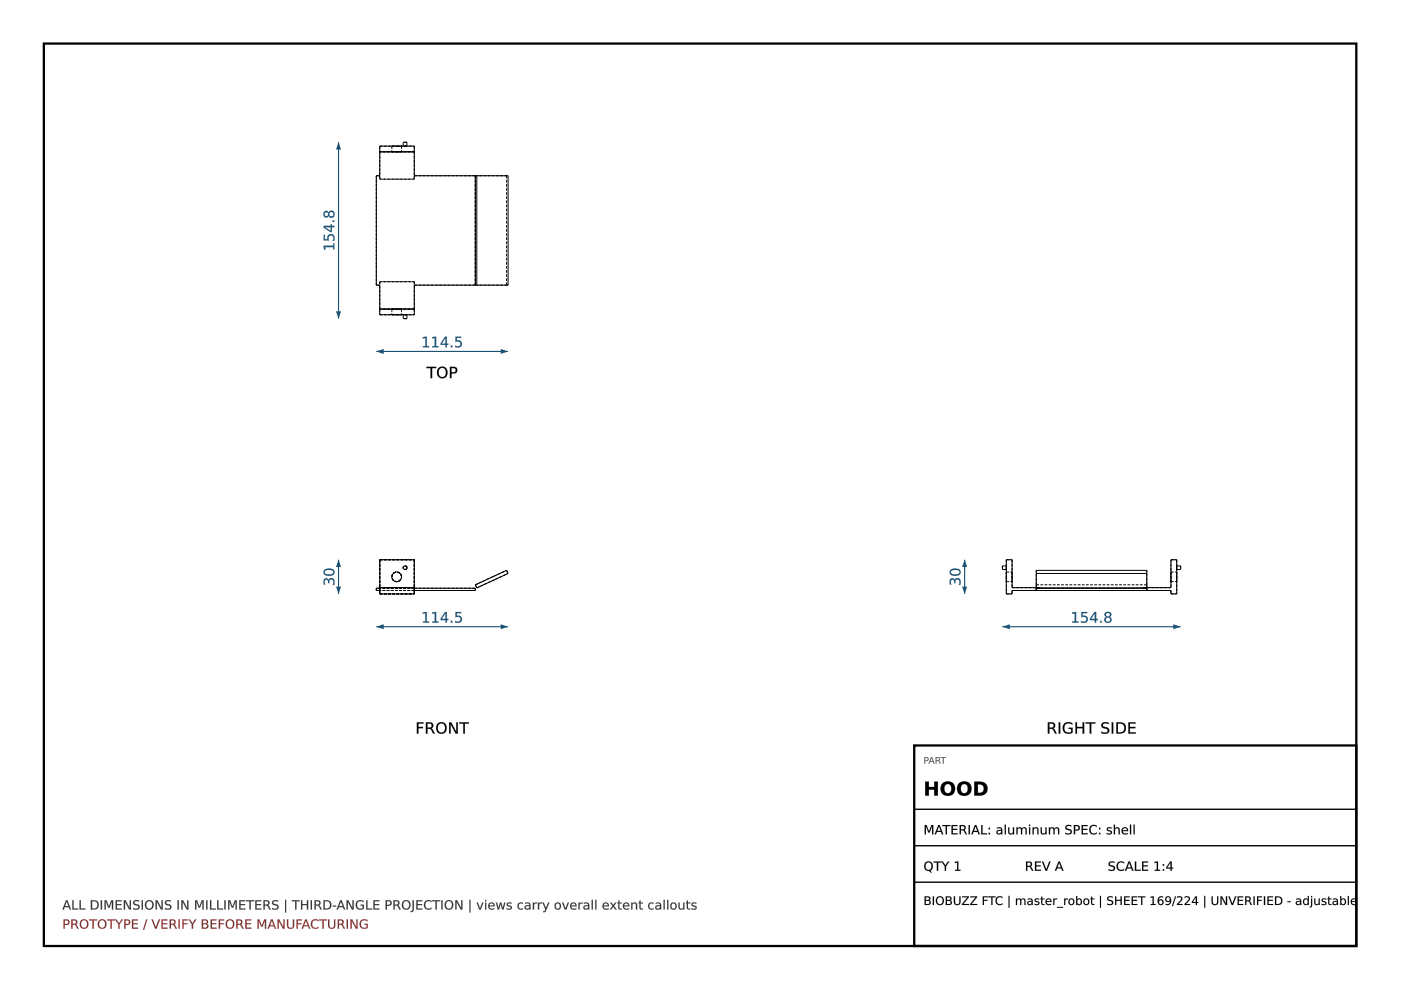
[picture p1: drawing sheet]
<svg xmlns="http://www.w3.org/2000/svg" width="297mm" height="210mm" viewBox="0 0 297 210" stroke-linecap="round" stroke-linejoin="round" font-family="sans-serif">
<path d="M9.3 9.2h278.3v191.4h-278.3z" fill="none" stroke="#000" stroke-width=".49"/>
<g fill="none" stroke="#000" stroke-width=".21">
<path d="M80.5 118.7h7.3v7.2h-7.3zM80.5 124.7h-.7v.5h.7M87.8 124.7h13v.5h-13M100.8 124l6.6-3.1 .3 .7-6.6 3z"/>
<circle cx="84.1" cy="122.3" r="1.02"/>
<circle cx="85.9" cy="120.4" r=".39"/>
</g>
<g fill="none" stroke="#000" stroke-width=".21" stroke-dasharray=".6 .3" stroke-linecap="butt">
<path d="M80.5 118.7v5.9M80.5 118.7h7.3M80.5 118.7v7.2M87.8 118.7v5.9M87.8 118.7v7.2M79.8 124.7v.5M79.8 124.7h.7M79.8 125.2h.7M80.5 125.2v-.5M80.5 124.6v.1M80.5 124.6h7.3M80.5 125.9h7.3"/>
<path d="M80.5 125.2v.7M87.8 124.7h-7.3M87.8 124.7h13M87.8 125.2h13M87.8 125.2v-.5M87.8 124.6v.1M87.8 124.6h-7.3M87.8 125.2h-7.3M87.8 125.2v.7M100.8 124.7v.5M100.8 124l.3 .6M100.8 124l6.6-3.1"/>
<path d="M101.1 124.6l6.6-3M107.4 120.9l.3 .7"/>
<circle cx="84.1" cy="122.3" r="1.02"/>
<circle cx="85.9" cy="120.4" r=".39"/>
</g>
<path d="M79.8 132.9h27.9" fill="none" stroke="#1a5276" stroke-width=".24"/>
<g fill="#1a5276">
<path d="M79.8 132.9l1.5-.5v1z"/>
<path d="M106.2 132.4l1.5 .5-1.5 .5z"/>
<path d="M89.6 129.9l.9-.1v2h.5v.2h-1.3v-.2h.5v-1.8l-.6 .1zM91.6 129.9l.9-.1v2h.5v.2h-1.3v-.2h.5v-1.8l-.6 .1zM94.4 130l-.7 1.2h.7zM94.4 129.8h.3v1.4h.4v.3h-.4v.5h-.3v-.5h-1v-.3zM95.6 131.6h.3v.4h-.3zM96.6 129.8h1.2v.2h-.9v.6a.81 .81 0 0 1 1.1 .8 .81 .81 0 0 1-1.2 .6h-.3v-.3a.61 .61 0 0 0 .9 0 .61 .61 0 0 0 0-.9l-.8 .1z"/>
<path d="M89.6 129.9l.9-.2v2.1l.5-.1v.3h-1.3v-.3l.5 .1v-1.7l-.6 .1zM89.6 129.9v.2l.6-.1v1.8h-.5v.2h1.3v-.2h-.5v-2zM91.6 129.9l.9-.2v2.1l.5-.1v.3h-1.4v-.3l.6 .1v-1.7l-.6 .1zM91.6 129.9v.2l.6-.1v1.8h-.5v.2h1.3v-.2h-.5v-2zM94.4 130l-.7 1.2h.7zM94.5 130v1.2h-.9zM94.3 129.7h.5l-.1 1.5h.4v.3h-.4l.1 .5h-.4v-.5h-1v-.3zM94.4 129.8l-1 1.4v.3h1.1l-.1 .5h.3v-.5h.4v-.3h-.4v-1.4zM95.6 131.6h.3v.4h-.3zM95.6 131.6v.4h.3v-.4zM96.6 129.7h1.2v.3h-.9v.6a.82 .82 0 0 1 1.1 .8 .82 .82 0 0 1-1.2 .6h-.3v-.4a.59 .59 0 0 0 .9 .1 .59 .59 0 0 0 0-.8h-.8zM96.6 129.8v1.1a.62 .62 0 0 1 .9-.1 .62 .62 0 0 1 0 .9 .62 .62 0 0 1-.9 0h-.1v.2a.87 .87 0 0 0 1.1 0 .87 .87 0 0 0 .1-1.2l-.3-.1h-.6v-.6h1v-.2z"/>
</g>
<path d="M71.8 118.7v7.2" fill="none" stroke="#1a5276" stroke-width=".24"/>
<g fill="#1a5276">
<path d="M71.8 118.7l.5 1.5h-1.1z"/>
<path d="M71.2 124.4h1.1l-.5 1.5z"/>
<path d="M68.7 122.8l.6-.2 .4 .4a.69 .69 0 0 1 .9-.4 .69 .69 0 0 1 .3 1l-.1 .4h-.3a.67 .67 0 0 0 .2-.7 .67 .67 0 0 0-.6-.4l-.3 .3v.4h-.2v-.2a.37 .37 0 0 0-.4-.5 .37 .37 0 0 0-.4 .5l.2 .6h-.3l-.1-.6zM68.9 121.1l-.1 .2a1.17 1.17 0 0 0 1.9 0 1.26 1.26 0 0 0-1.8-.2zM68.7 120.9a1.58 1.58 0 0 1 2.2 .2v.2a1.24 1.24 0 0 1-1.8 .7l-.5-.4z"/>
<path d="M68.7 122.8a.52 .52 0 0 1 .6-.2 .52 .52 0 0 1 .4 .4 .62 .62 0 0 1 .5-.5 .62 .62 0 0 1 .7 .4v.3a.55 .55 0 0 1 .1 .5 .55 .55 0 0 1-.5 .3 .65 .65 0 0 0 .2-.7 .65 .65 0 0 0-.6-.4l-.3 .3v.5h-.3v-.3a.36 .36 0 0 0-.3-.5 .36 .36 0 0 0-.3 .5l.1 .6a.54 .54 0 0 1-.4-.9zM68.8 122.8l-.2 .8 .1 .4h.3a.77 .77 0 0 1 .2-1.1l.3 .1 .1 .6h.2a.52 .52 0 0 1 .4-.8 .52 .52 0 0 1 .5 .8l-.2 .4h.3a.85 .85 0 0 0 .1-1 .85 .85 0 0 0-1-.3l-.2 .3a.53 .53 0 0 0-.4-.4 .53 .53 0 0 0-.5 .2zM68.9 121.1l-.1 .2a1.16 1.16 0 0 0 1.9 0 1.25 1.25 0 0 0-1.8-.2zM68.9 121a1.27 1.27 0 0 1 1.8 .3 1.17 1.17 0 0 1-1.9 0zM68.7 120.9a1.59 1.59 0 0 1 2.2 .2l.1 .2a1.25 1.25 0 0 1-1.9 .7l-.5-.4zM68.7 120.9a.83 .83 0 0 0 .1 1 .83 .83 0 0 0 1 .2 .8 .8 0 0 0 1-.3 .8 .8 0 0 0-.2-1l-1.2-.2z"/>
</g>
<g fill="#000">
<path d="M88.4 153.1h1.4v.3h-1.1v.7h1v.3h-1v1.1h-.3zM90.3 153.1h.7a.67 .67 0 0 1 .8 .5 .67 .67 0 0 1-.3 .8l.7 1.1h-.4l-.4-.8-.4-.2h-.4v1h-.3zM90.6 153.4v.9h.4a.43 .43 0 0 0 .5-.5 .43 .43 0 0 0-.5-.4zM93 153.6a.95 .95 0 0 0-.1 1.2 .95 .95 0 0 0 1.1 .4 .96 .96 0 0 0 .4-1.2 .96 .96 0 0 0-1.2-.5zM92.4 154.3a1.2 1.2 0 0 1 2.4 0 1.2 1.2 0 0 1-2.4 0zM95.2 153.1h.5l1 2.1v-2.1h.4v2.4h-.5l-1.1-2v2h-.3zM97.4 153.1h2v.3h-.8v2.1h-.4v-2.1h-.8z"/>
<path d="M88.4 153.1h1.4v.3h-1.1v.7h1v.3h-1v1.2h-.3zM88.4 153.1v2.4h.3v-1.1h1v-.3h-1v-.7h1.1v-.3zM90.3 153.1h.7a.69 .69 0 0 1 .9 .5 .69 .69 0 0 1-.4 .8l.3 .3 .4 .9h-.4l-.5-1-.7-.1v1.1h-.3zM90.3 153.1v2.4h.3v-1l.7 .1 .5 .9h.4l-.5-.8-.3-.3a.65 .65 0 0 0 .4-.8 .65 .65 0 0 0-.8-.4zM90.6 153.4v.9l.4-.1a.41 .41 0 0 0 .5-.4 .41 .41 0 0 0-.5-.4zM90.6 153.4a.72 .72 0 0 1 .9 .2v.2a.42 .42 0 0 1-.5 .5h-.4zM93 153.6a.93 .93 0 0 0-.1 1.2 .93 .93 0 0 0 1.1 .4 .95 .95 0 0 0 .3-1.2 .95 .95 0 0 0-1.1-.5zM93 153.6a.85 .85 0 0 1 1.1-.1 .85 .85 0 0 1 .3 1.1 .79 .79 0 0 1-1 .7 .79 .79 0 0 1-.6-1zM92.4 154.3a1.22 1.22 0 0 1 2.4 0 1.22 1.22 0 0 1-2.4 0zM92.4 154.3a1.2 1.2 0 0 0 2.4 0 1.2 1.2 0 0 0-2.4 0zM95.2 153.1h.5l1 2.1v-2.1h.4v2.5h-.5l-1.1-2.1 .1 2.1h-.4zM95.2 153.1v2.4h.3l.1-2 1 2h.5v-2.4h-.4v2.1l-1-2.1zM97.4 153.1h2v.3h-.8v2.2h-.4v-2.2h-.8zM97.4 153.1v.3h.8v2.1h.4l-.1-2.1h.9v-.3z"/>
</g>
<path d="M80.5 31h7.3v6.3h19.9v23.2h-19.9v6.2h-7.3v-6.2h-.7v-23.2h.7zM80.5 32.2h7.3M85.5 31v-.8h.8v.8M100.8 37.3v23.2M101.1 37.3v23.2M80.5 65.5h7.3M85.5 66.7v.9h.8v-.9" fill="none" stroke="#000" stroke-width=".21"/>
<g fill="none" stroke="#000" stroke-width=".21" stroke-dasharray=".6 .3" stroke-linecap="butt">
<path d="M79.8 37.3v23.2M79.8 37.3h.7M80.5 37.3v.7M80.5 38h7.3M80.5 32.2v5.8M80.5 32.2h7.3M80.5 31v1.2M80.5 31h7.3M83.1 32.2h1M83.1 31h1M83.1 31v1.2M84.1 32.2h1"/>
<path d="M84.1 31h1M85.1 32.2h-2M85.1 31h-2M85.1 31v1.2M85.5 31h.4M85.9 31h.4M86.3 31h-.8M86.3 30.2h-.8M87.8 37.3h13M87.8 37.3v.7M87.8 38h-7.3M87.8 32.2v5.8"/>
<path d="M87.8 32.2h-7.3M87.8 31v1.2M100.8 37.3v23.2M100.8 37.3h6.6M107.4 37.3h.3M107.4 37.3v23.2M80.5 59.7v.8M80.5 59.7h7.3M80.5 59.7v5.8M87.8 59.7h-7.3M87.8 59.7v.8M87.8 59.7v5.8"/>
<path d="M79.8 60.5h.7M80.5 65.5h7.3M80.5 65.5v1.2M80.5 66.7h7.3M83.1 65.5h1M83.1 66.7h1M83.1 65.5v1.2M84.1 65.5h1M84.1 66.7h1M85.1 65.5h-2M85.1 66.7h-2M85.1 65.5v1.2"/>
<path d="M85.5 66.7h.4M85.9 66.7h.4M86.3 66.7h-.8M86.3 67.6h-.8M87.8 60.5h13M87.8 65.5h-7.3M87.8 65.5v1.2M100.8 60.5h6.6M107.4 60.5h.3"/>
</g>
<path d="M79.8 74.5h27.9" fill="none" stroke="#1a5276" stroke-width=".24"/>
<g fill="#1a5276">
<path d="M79.8 74.5l1.5-.5v1z"/>
<path d="M106.2 74l1.5 .5-1.5 .5z"/>
<path d="M89.6 71.5l.9-.1v2h.5v.2h-1.3v-.2h.5v-1.7l-.6 .1zM91.6 71.5l.9-.1v2h.5v.2h-1.3v-.2h.5v-1.7l-.6 .1zM94.4 71.7l-.7 1.2h.7zM94.4 71.4h.3v1.5h.4v.2h-.4v.5h-.3v-.5h-1v-.3zM95.6 73.3h.3v.3h-.3zM96.6 71.4h1.2v.2h-.9v.6a.81 .81 0 0 1 1.1 .8 .81 .81 0 0 1-1.2 .7l-.3-.1v-.3a.61 .61 0 0 0 .9 .1 .61 .61 0 0 0 0-.9h-.8z"/>
<path d="M89.6 71.5l.9-.1v2h.5v.3h-1.3v-.3h.5v-1.7l-.6 .1zM89.6 71.5v.3l.6-.1v1.7h-.5v.2h1.3v-.2h-.5v-2zM91.6 71.5l.9-.1v2h.5v.3h-1.4v-.3h.6v-1.7l-.6 .1zM91.6 71.5v.3l.6-.1v1.7h-.5v.2h1.3v-.2h-.5v-2zM94.4 71.7l-.7 1.2h.7zM94.5 71.6v1.3h-.9zM94.3 71.4h.5l-.1 1.5 .4-.1v.3h-.4l.1 .6h-.4v-.6h-1v-.3zM94.4 71.4l-1 1.4v.3h1.1l-.1 .5h.3v-.5h.4v-.2h-.4v-1.5zM95.6 73.2h.3v.5h-.3zM95.6 73.3v.3h.3v-.3zM96.6 71.4h1.2v.3l-.9-.1v.6a.82 .82 0 0 1 1.1 .8 .82 .82 0 0 1-1.2 .7l-.3-.1v-.3a.59 .59 0 0 0 .9 .1 .59 .59 0 0 0 0-.9h-.8zM96.6 71.4v1.1a.62 .62 0 0 1 .9 0 .62 .62 0 0 1 0 .8 .62 .62 0 0 1-.9 .1l-.1-.1v.3a.87 .87 0 0 0 1.1-.1 .87 .87 0 0 0 .1-1.1l-.3-.2h-.6v-.6h1v-.2z"/>
</g>
<path d="M71.8 30.2v37.4" fill="none" stroke="#1a5276" stroke-width=".24"/>
<g fill="#1a5276">
<path d="M71.8 30.2l.5 1.5h-1.1z"/>
<path d="M71.2 66h1.1l-.5 1.6z"/>
<path d="M68.6 52.1h2v-.5h.3v1.3h-.3v-.5h-1.7l.1 .5h-.3zM68.6 49.8h.3v.9h.5a.81 .81 0 0 1 .8-1.1 .81 .81 0 0 1 .7 1.2l-.1 .3h-.3a.61 .61 0 0 0 .1-.9 .61 .61 0 0 0-.9 0l.1 .8h-1.2zM68.9 48.2l1.2 .8v-.8zM68.6 47.9h1.5v-.3h.3v.3h.5v.3h-.5v1h-.3l-1.5-.9zM70.5 46.7h.4v.4h-.4zM69.8 45.4a.46 .46 0 0 0 .9 0 .46 .46 0 0 0-.9 0zM68.7 44.9l.6-.2 .4 .4a.7 .7 0 0 1 1-.3 .7 .7 0 0 1 .2 1 .63 .63 0 0 1-.7 .4 .63 .63 0 0 1-.5-.5 .63 .63 0 0 1-.9 .3 .63 .63 0 0 1-.2-1zM68.8 45.4a.41 .41 0 0 0 .8 0 .41 .41 0 0 0-.8 0z"/>
<path d="M68.6 52.1h2v-.5h.3v1.3h-.3v-.5h-1.7l.1 .6h-.3zM68.6 52.1l.1 .8h.3l-.1-.5h1.8l-.1 .5h.3v-1.3h-.3l.1 .5zM68.6 49.8h.3v.9h.5a.83 .83 0 0 1 .8-1.1 .83 .83 0 0 1 .7 1.2v.3h-.4a.59 .59 0 0 0 .1-.9 .59 .59 0 0 0-.9 0l.1 .8h-1.2zM68.6 49.8v1.2h1.2a.61 .61 0 0 1-.1-.9 .61 .61 0 0 1 .9 0 .61 .61 0 0 1 0 .8l-.1 .2h.3a.87 .87 0 0 0 0-1.2 .87 .87 0 0 0-1.2 0l-.2 .3 .1 .5h-.6v-.9zM68.9 48.2l1.2 .7v-.7zM68.8 48.2h1.3v.8zM68.6 47.9h1.5v-.4h.3v.4h.5v.3h-.5v1h-.3l-1.5-.9zM68.6 47.9v.4l1.5 .9h.3l-.1-1h.6v-.3h-.6l.1-.3h-.3v.3zM70.5 46.7h.4v.4h-.4zM70.5 46.7v.4h.4v-.4zM69.8 45.4a.45 .45 0 0 0 .9 0 .45 .45 0 0 0-.9 0zM69.8 45.4a.5 .5 0 0 1 1 0 .5 .5 0 0 1-1 0zM68.7 44.9a.54 .54 0 0 1 .6-.2 .54 .54 0 0 1 .4 .4 .63 .63 0 0 1 .5-.5 .63 .63 0 0 1 .7 .4 .72 .72 0 0 1-.2 1.1 .72 .72 0 0 1-1-.4 .56 .56 0 0 1-.6 .5 .56 .56 0 0 1-.5-.6zM68.7 44.9a.65 .65 0 0 0 0 .9 .65 .65 0 0 0 .9 .1l.1-.2a.66 .66 0 0 0 1 .2 .66 .66 0 0 0 0-1 .66 .66 0 0 0-1 .2l-.4-.4zM68.8 45.4a.4 .4 0 0 0 .8 0 .4 .4 0 0 0-.8 0zM68.8 45.4a.42 .42 0 0 1 .8 0 .42 .42 0 0 1-.8 0z"/>
</g>
<g fill="#000">
<path d="M90.4 77.8h2.1v.2h-.9v2.2h-.3v-2.2h-.9zM93.2 78.3a.95 .95 0 0 0-.1 1.1 .95 .95 0 0 0 1.1 .4 .96 .96 0 0 0 .3-1.2 .96 .96 0 0 0-1.1-.5zM92.6 78.9a1.2 1.2 0 0 1 2.4 0 1.2 1.2 0 0 1-2.4 0zM95.7 78v.9h.4a.45 .45 0 0 0 .5-.4 .45 .45 0 0 0-.5-.5zM95.4 77.8h.7a.72 .72 0 0 1 .9 .7 .72 .72 0 0 1-.9 .7h-.4v1h-.3z"/>
<path d="M90.4 77.8h2.1v.3l-.9-.1v2.2h-.3v-2.2l-.9 .1zM90.4 77.8v.2h.9v2.2h.3v-2.2h.9v-.2zM93.2 78.3a.93 .93 0 0 0-.1 1.1 .93 .93 0 0 0 1.1 .4 .95 .95 0 0 0 .3-1.2 .95 .95 0 0 0-1.1-.5zM93.2 78.2a.85 .85 0 0 1 1.1 0 .85 .85 0 0 1 .2 1.1 .79 .79 0 0 1-.9 .7 .79 .79 0 0 1-.6-1zM92.5 78.9a1.25 1.25 0 0 1 2.5 0 1.25 1.25 0 0 1-2.5 0zM92.6 78.9a1.2 1.2 0 0 0 2.4 0 1.2 1.2 0 0 0-2.4 0zM95.7 78v.9h.4a.43 .43 0 0 0 .5-.4 .43 .43 0 0 0-.5-.4zM95.7 78h.4a.47 .47 0 0 1 .5 .5 .47 .47 0 0 1-.5 .5h-.4zM95.4 77.8h.7a.74 .74 0 0 1 .9 .7 .74 .74 0 0 1-.9 .7h-.4v1h-.3zM95.4 77.8v2.4h.3v-1a.85 .85 0 0 0 1.2-.9l-.3-.4z"/>
</g>
<path d="M213.4 120h-.9v.8h.9M249.5 120h.8v.8h-.8M219.7 125.2v-.5h23.4v.5M219.7 120.9h23.4v3.7h-23.4zM219.7 124.6h-5.1v-5.9h-1.2v7.2h1.2v-.7h33.7v.7h1.2v-7.2h-1.2v5.9h-5.2M219.7 121.6h23.4M220.4 124.6v.1M242.4 124.6v.1" fill="none" stroke="#000" stroke-width=".21"/>
<g fill="none" stroke="#000" stroke-width=".21" stroke-dasharray=".6 .3" stroke-linecap="butt">
<path d="M212.5 120v.8M213.4 118.7h1.2M213.4 118.7v7.2M213.4 120v.8M214.6 118.7v5.9M248.3 118.7v5.9M248.3 118.7h1.2M249.5 118.7v7.2M249.5 120v.8M250.3 120v.8M213.4 123.3h1.2M213.4 123.3v-2"/>
<path d="M213.4 121.3v2M213.4 125.9h1.2M213.4 120.8v-.8M213.4 121.3h1.2M214.6 124.6h5.8M214.6 123.3v-2M214.6 121.3v2M214.6 125.2h5.1M214.6 125.2v.7M219.7 124.7v.5M219.7 125.2h23.4M219.7 124.7h23.4"/>
<path d="M219.7 125.2v-.5M219.7 124.7h.7M219.7 124.6h.7M219.7 124v.6M219.7 124h23.4M219.7 124v-3.1M220.4 124.6v.1M242.4 124.7h.7M242.4 124.6v.1M242.4 124.6h5.9M242.4 124.6h.7M243.1 124.7v.5"/>
<path d="M243.1 125.2v-.5M243.1 125.2h5.2M243.1 124v.6M243.1 124v-3.1M248.3 123.3v-2M248.3 121.3v2M248.3 123.3h1.2M248.3 125.2v.7M248.3 125.9h1.2M248.3 121.3h1.2M249.5 123.3v-2M249.5 121.3v2"/>
<path d="M249.5 120.8v-.8"/>
</g>
<path d="M212.5 132.9h37.8" fill="none" stroke="#1a5276" stroke-width=".24"/>
<g fill="#1a5276">
<path d="M212.5 132.9l1.6-.5v1z"/>
<path d="M248.8 132.4l1.5 .5-1.5 .5z"/>
<path d="M227.3 129.9l.8-.1v2h.6v.2h-1.4v-.2h.5v-1.8l-.5 .1zM229.3 129.8h1.2v.2h-.9v.6a.81 .81 0 0 1 1.1 .8 .81 .81 0 0 1-1.2 .6h-.3v-.3a.61 .61 0 0 0 .9 0 .61 .61 0 0 0 0-.9l-.8 .1zM232.1 130l-.8 1.2h.8zM232 129.8h.4v1.4h.3v.3h-.3v.5h-.3v-.5h-1v-.3zM233.2 131.6h.4v.4h-.4zM234.4 131.4a.5 .5 0 0 0 1 0 .5 .5 0 0 0-1 0zM234.4 129.9a.7 .7 0 0 1 .9-.1 .7 .7 0 0 1 .2 .8l-.3 .2a.7 .7 0 0 1 .3 1 .7 .7 0 0 1-1 .2 .62 .62 0 0 1-.4-.6 .62 .62 0 0 1 .5-.6l-.4-.3zM234.5 130.3a.41 .41 0 0 0 .8 0 .41 .41 0 0 0-.8 0z"/>
<path d="M227.3 129.9l.9-.2-.1 2.1 .6-.1v.3h-1.4v-.3l.5 .1v-1.7l-.5 .1zM227.3 129.9v.2l.6-.1v1.8h-.6v.2h1.4v-.2h-.6v-2zM229.3 129.7h1.2v.3h-.9v.6a.82 .82 0 0 1 1.1 .8 .82 .82 0 0 1-1.2 .6h-.3v-.4a.59 .59 0 0 0 .9 .1 .59 .59 0 0 0 0-.8h-.8zM229.3 129.8v1.1a.62 .62 0 0 1 .9-.1 .62 .62 0 0 1 0 .9 .62 .62 0 0 1-.9 0h-.1v.2a.87 .87 0 0 0 1.1 0 .87 .87 0 0 0 .1-1.2l-.3-.1h-.6v-.6h1v-.2zM232.1 130l-.8 1.2h.8zM232.1 130v1.2h-.8zM232 129.7h.4v1.5h.4v.3h-.4v.5h-.3v-.5h-1v-.3zM232 129.8l-.9 1.4v.3h1v.5h.3v-.5h.3v-.3h-.3v-1.4zM233.2 131.6h.4v.4h-.4zM233.2 131.6v.4h.4v-.4zM234.4 131.4a.45 .45 0 0 0 .9 0 .45 .45 0 0 0-.9 0zM234.4 131.4a.5 .5 0 0 1 1 0 .5 .5 0 0 1-1 0zM234.4 129.9a.71 .71 0 0 1 .9-.1 .71 .71 0 0 1 .2 .8l-.3 .2a.63 .63 0 0 1 .5 .7 .63 .63 0 0 1-.6 .6 .69 .69 0 0 1-.9-.4 .69 .69 0 0 1 .4-.9 .53 .53 0 0 1-.4-.4 .53 .53 0 0 1 .2-.5zM234.4 129.9a.54 .54 0 0 0 .2 .9 .66 .66 0 0 0-.4 .9 .66 .66 0 0 0 .9 .3 .63 .63 0 0 0 .6-.6 .63 .63 0 0 0-.5-.6 .59 .59 0 0 0 .3-.8 .59 .59 0 0 0-.8-.2zM234.5 130.3a.4 .4 0 0 0 .8 0 .4 .4 0 0 0-.8 0zM234.5 130.3a.43 .43 0 0 1 .8 0 .43 .43 0 0 1-.8 0z"/>
</g>
<path d="M204.5 118.7v7.2" fill="none" stroke="#1a5276" stroke-width=".24"/>
<g fill="#1a5276">
<path d="M204.5 118.7l.6 1.5h-1.1z"/>
<path d="M204 124.4h1.1l-.6 1.5z"/>
<path d="M201.5 122.8l.6-.2 .3 .4a.69 .69 0 0 1 .9-.4 .69 .69 0 0 1 .4 1l-.1 .4h-.3a.67 .67 0 0 0 .1-.7 .67 .67 0 0 0-.6-.4l-.2 .3v.4h-.3v-.2a.37 .37 0 0 0-.4-.5 .37 .37 0 0 0-.3 .5l.1 .6h-.3l-.1-.6zM201.7 121.1l-.1 .2a1.17 1.17 0 0 0 1.8 0 1.26 1.26 0 0 0-1.7-.2zM201.5 120.9a1.58 1.58 0 0 1 2.2 .2v.2a1.24 1.24 0 0 1-1.8 .7l-.5-.4z"/>
<path d="M201.5 122.8a.52 .52 0 0 1 .5-.2 .52 .52 0 0 1 .4 .4 .62 .62 0 0 1 .6-.5 .62 .62 0 0 1 .6 .4l.1 .3a.55 .55 0 0 1 0 .5 .55 .55 0 0 1-.4 .3 .65 .65 0 0 0 .1-.7 .65 .65 0 0 0-.6-.4l-.2 .3v.5h-.3v-.3a.36 .36 0 0 0-.4-.5 .36 .36 0 0 0-.3 .5l.1 .6a.54 .54 0 0 1-.4-.9zM201.5 122.8l-.1 .8v.4h.3a.77 .77 0 0 1 .2-1.1l.4 .3v.4h.3a.52 .52 0 0 1 .4-.8 .52 .52 0 0 1 .4 .8l-.1 .4h.3a.85 .85 0 0 0 0-1 .85 .85 0 0 0-1-.3l-.2 .3a.53 .53 0 0 0-.4-.4 .53 .53 0 0 0-.5 .2zM201.7 121.1l-.1 .2a1.16 1.16 0 0 0 1.8 0 1.25 1.25 0 0 0-1.7-.2zM201.7 121a1.27 1.27 0 0 1 1.8 .3 1.17 1.17 0 0 1-1.9 0zM201.4 120.9a1.59 1.59 0 0 1 2.3 .2v.2a1.25 1.25 0 0 1-1.8 .7l-.6-.4zM201.5 120.9a.83 .83 0 0 0 .1 1 .83 .83 0 0 0 .9 .2 .8 .8 0 0 0 1-.3 .8 .8 0 0 0-.1-1l-1.2-.2z"/>
</g>
<g fill="#000">
<path d="M222.2 153.1h.7a.67 .67 0 0 1 .8 .5 .67 .67 0 0 1-.4 .8l.7 1.1h-.3l-.4-.8-.5-.2h-.3v1h-.3zM222.5 153.4v.9h.4a.43 .43 0 0 0 .5-.5 .43 .43 0 0 0-.5-.4zM224.5 153.1h.3v2.4h-.3zM225.6 153.4a1.51 1.51 0 0 1 1.8-.1v.4a.99 .99 0 0 0-1.4-.1 .99 .99 0 0 0-.2 1.3 .99 .99 0 0 0 1.3 .3v-.6h-.5v-.3h.8v1a1.3 1.3 0 0 1-1.8-.1 1.3 1.3 0 0 1 0-1.8zM228 153.1h.3v1h1.2v-1h.4v2.4h-.4v-1.1h-1.2v1.1h-.3zM230.2 153.1h2v.3h-.8v2.1h-.4v-2.1h-.8zM233.7 153.3l1-.2 .3 .1v.3a.82 .82 0 0 0-1.2 .3l.1 .2a1.3 1.3 0 0 1 1.3 .9 1.1 1.1 0 0 1-1.7 .5v-.3a.74 .74 0 0 0 .8 .3 .74 .74 0 0 0 .5-.6l-.1-.2a1.34 1.34 0 0 1-1.2-.8zM235.7 153.1h.3v2.4h-.3zM237 153.4v1.9a1 1 0 0 0 1.4-1 1 1 0 0 0-1.4-.9zM236.7 153.1h.7a1.21 1.21 0 0 1 1.3 1.2 1.21 1.21 0 0 1-1.3 1.2h-.7zM239.2 153.1h1.6v.3h-1.2v.7h1.1v.3h-1.1v.9h1.2v.2h-1.6z"/>
<path d="M222.1 153.1h.8a.69 .69 0 0 1 .8 .5 .69 .69 0 0 1-.4 .8l.3 .3 .5 .9h-.4l-.6-1-.6-.1v1.1h-.4zM222.2 153.1v2.4h.3v-1l.7 .1 .5 .9h.3l-.4-.8-.3-.3a.65 .65 0 0 0 .4-.8 .65 .65 0 0 0-.8-.4zM222.5 153.4v.9l.4-.1a.41 .41 0 0 0 .5-.4 .41 .41 0 0 0-.5-.4zM222.5 153.4a.72 .72 0 0 1 .9 .2v.2a.42 .42 0 0 1-.5 .5h-.4zM224.5 153.1h.3v2.5h-.3zM224.5 153.1v2.4h.3v-2.4zM225.6 153.4a1.5 1.5 0 0 1 1.8-.1v.4a.98 .98 0 0 0-1.4-.1 .98 .98 0 0 0-.2 1.3 .98 .98 0 0 0 1.3 .3v-.6h-.6v-.3h.9v1a1.32 1.32 0 0 1-1.8-.1 1.32 1.32 0 0 1 0-1.8zM225.6 153.4a1.29 1.29 0 0 0 0 1.8 1.29 1.29 0 0 0 1.8 .1v-1h-.8v.3l.5-.1v.7a.99 .99 0 0 1-1.3-.3 .99 .99 0 0 1 .2-1.3 .99 .99 0 0 1 1.4 .1v-.4a1.57 1.57 0 0 0-1.8 .1zM228 153.1h.4v1h1.1v-1h.4v2.5h-.4v-1.2h-1.2l.1 1.2h-.4zM228 153.1v2.4h.3v-1.1h1.3l-.1 1.1h.4v-2.4h-.4l.1 1h-1.3v-1zM230.2 153.1h2v.3h-.8v2.2h-.4v-2.2h-.8zM230.2 153.1v.3h.9l-.1 2.1h.4v-2.1h.8v-.3zM233.7 153.3l.4-.2 .8 .1h.2v.4a.87 .87 0 0 0-1.3 .2l.1 .2 .6 .2a.76 .76 0 0 1 .7 .9 .76 .76 0 0 1-1.1 .5l-.6-.1v-.4a.72 .72 0 0 0 .8 .3 .72 .72 0 0 0 .5-.6l-.4-.3a.72 .72 0 0 1-.8-.4 .72 .72 0 0 1 .1-.8zM233.7 153.3a.64 .64 0 0 0-.1 .7 .64 .64 0 0 0 .6 .4 .5 .5 0 0 1 .7 .6 .5 .5 0 0 1-.8 .3l-.6-.2v.3a1.09 1.09 0 0 0 1.7-.5 .82 .82 0 0 0-.9-.7l-.3-.1a.44 .44 0 0 1-.1-.6 .44 .44 0 0 1 .6-.1l.6 .1-.1-.3h-.3zM235.7 153.1h.3v2.5h-.3zM235.7 153.1v2.4h.3v-2.4zM237 153.4v1.9a.98 .98 0 0 0 1.4-1 .98 .98 0 0 0-1.4-.9zM237 153.4a1.01 1.01 0 0 1 1.4 .9 1.01 1.01 0 0 1-1.4 1zM236.7 153.1a1.7 1.7 0 0 1 2 .7 1.21 1.21 0 0 1-.1 1.3 1.21 1.21 0 0 1-1.2 .5h-.7zM236.7 153.1v2.4h.7a1.19 1.19 0 0 0 1.3-1.2 1.19 1.19 0 0 0-1.3-1.1zM239.2 153.1h1.6v.3h-1.2v.7h1.1v.3h-1.1v.9h1.2v.3h-1.6zM239.2 153.1v2.4h1.6v-.2h-1.3v-.9h1.2v-.3h-1.2v-.7h1.3v-.3z"/>
</g>
<g fill="#333">
<path d="M14.1 191.1l-.3 1h.7zM14 190.9h.3l.8 1.9h-.3l-.2-.5h-.9l-.2 .5h-.3zM15.3 190.9h.3v1.7h1v.2h-1.3zM16.9 190.9h.2v1.7h1v.2h-1.2zM19.5 191.1v1.5a.82 .82 0 0 0 1.1-.7 .82 .82 0 0 0-1.1-.8zM19.3 190.9h.5a.99 .99 0 0 1 1.1 1 .99 .99 0 0 1-1.1 .9h-.5zM21.4 190.9h.2v1.9h-.2zM22.2 190.9h.4l.5 1.3 .5-1.3h.4v1.9h-.3v-1.7l-.5 1.4h-.3l-.5-1.4v1.7h-.2zM24.5 190.9h1.3v.2h-1v.6h.9v.2h-.9v.7h1v.2h-1.3zM26.3 190.9h.3l.9 1.6v-1.6h.3v1.9h-.4l-.9-1.6v1.6h-.2zM28.4 191l.8-.1h.3v.3a.51 .51 0 0 0-.6-.2 .51 .51 0 0 0-.3 .6 .96 .96 0 0 1 1 .9 1 1 0 0 1-1.4 .3v-.3a.64 .64 0 0 0 1.1-.3l-.1-.1a.97 .97 0 0 1-1-.9zM30 190.9h.3v1.9h-.3zM31.2 191.3a.78 .78 0 0 0-.1 .9 .78 .78 0 0 0 .9 .4 .76 .76 0 0 0 .3-1.1 .76 .76 0 0 0-1.1-.2zM30.7 191.8a.99 .99 0 0 1 1.9 0 .99 .99 0 0 1-1.9 0zM33 190.9h.4l.8 1.6v-1.6h.3v1.9h-.4l-.8-1.6v1.6h-.3zM35.1 191l.8-.1h.3v.3a.51 .51 0 0 0-.6-.2 .51 .51 0 0 0-.3 .6 .96 .96 0 0 1 1 .9 1 1 0 0 1-1.3 .3v-.3a.64 .64 0 0 0 1-.3v-.1a.97 .97 0 0 1-1-.9zM37.6 190.9h.3v1.9h-.3zM38.4 190.9h.4l.9 1.6v-1.6h.3v1.9h-.4l-.9-1.6v1.6h-.3zM41.4 190.9h.4l.5 1.3 .5-1.3h.4v1.9h-.3v-1.7l-.5 1.4h-.3l-.5-1.4v1.7h-.2zM43.7 190.9h.3v1.9h-.3zM44.5 190.9h.3v1.7h1v.2h-1.3zM46 190.9h.3v1.7h1v.2h-1.3zM47.6 190.9h.2v1.9h-.2zM48.4 190.9h.4l.5 1.3 .5-1.3h.4v1.9h-.3v-1.7l-.5 1.4h-.2l-.6-1.4v1.7h-.2zM50.7 190.9h1.3v.2h-1v.6h1v.2h-1v.7h1v.2h-1.3zM52.2 190.9h1.7v.2h-.7v1.7h-.3v-1.7h-.7zM54.1 190.9h1.3v.2h-1v.6h.9v.2h-.9v.7h1v.2h-1.3zM55.9 190.9h.6a.55 .55 0 0 1 .6 .3 .55 .55 0 0 1-.3 .7l.6 .9h-.3l-.3-.6-.4-.2h-.3v.8h-.2zM56.1 191.1v.7h.4a.35 .35 0 0 0 .4-.4 .35 .35 0 0 0-.4-.3zM57.9 191l.8-.1h.3v.3a.51 .51 0 0 0-.7-.2 .51 .51 0 0 0-.3 .6 .96 .96 0 0 1 1 .9 1 1 0 0 1-1.3 .3v-.3a.64 .64 0 0 0 1.1-.3l-.1-.1a.97 .97 0 0 1-1-.9zM60.4 190.8h.3v2.7h-.3zM61.9 190.9h1.7v.2h-.7v1.7h-.3v-1.7h-.7zM63.8 190.9h.3v.8h1v-.8h.2v1.9h-.2v-.9h-1v.9h-.3zM65.9 190.9h.2v1.9h-.2zM66.7 190.9h.6a.55 .55 0 0 1 .6 .3 .55 .55 0 0 1-.3 .7l.6 .9h-.3l-.3-.6-.4-.2h-.2v.8h-.3zM67 191.1v.7h.3a.35 .35 0 0 0 .4-.4 .35 .35 0 0 0-.4-.3zM68.9 191.1v1.5a.82 .82 0 0 0 1.1-.7 .82 .82 0 0 0-1.1-.8zM68.6 190.9h.5a.99 .99 0 0 1 1.2 1 .99 .99 0 0 1-1.2 .9h-.5zM70.6 192h.7v.2h-.7zM72.3 191.1l-.4 1h.7zM72.1 190.9h.3l.8 1.9h-.3l-.2-.5h-.9l-.2 .5h-.2zM73.5 190.9h.3l.9 1.6v-1.6h.3v1.9h-.4l-.9-1.6v1.6h-.2zM75.7 191.1l.4-.2 .5-.1 .5 .2v.3a.81 .81 0 0 0-1.1-.1 .81 .81 0 0 0-.2 1.1 .81 .81 0 0 0 1.1 .3v-.6h-.5v-.2h.8v.9a1.07 1.07 0 0 1-1.5-.1 1.07 1.07 0 0 1 0-1.5zM77.6 190.9h.3v1.7h1v.2h-1.3zM79.2 190.9h1.2v.2h-1v.6h1v.2h-1v.7h1.1v.2h-1.3zM82 191.1v.7h.4a.37 .37 0 0 0 .4-.3 .37 .37 0 0 0-.4-.4zM81.8 190.9h.6a.6 .6 0 0 1 .7 .6 .6 .6 0 0 1-.7 .6h-.4v.7h-.2zM83.4 190.9h.6a.55 .55 0 0 1 .7 .3 .55 .55 0 0 1-.3 .7l.6 .9h-.3l-.4-.6-.3-.2h-.3v.8h-.3zM83.7 191.1v.7h.3a.35 .35 0 0 0 .4-.4 .35 .35 0 0 0-.4-.3zM85.7 191.3a.78 .78 0 0 0-.2 .9 .78 .78 0 0 0 1 .4 .76 .76 0 0 0 .2-1.1 .76 .76 0 0 0-1-.2zM85.1 191.8a1 1 0 0 1 2 0 1 1 0 0 1-2 0zM87.5 190.9h.2v2l-.2 .4-.4 .1v-.2l.3-.3zM88.3 190.9h1.2v.2h-1v.6h1v.2h-1v.7h1.1v.2h-1.3zM90.1 191.1l.5-.2 .4-.1 .5 .2v.3a.78 .78 0 0 0-1.1 0 .78 .78 0 0 0 0 1.1 .78 .78 0 0 0 1.1 0v.3a1.04 1.04 0 0 1-1.4-.2 1.04 1.04 0 0 1 0-1.4zM91.6 190.9h1.7v.2h-.7v1.7h-.3v-1.7h-.7zM93.6 190.9h.2v1.9h-.2zM94.7 191.3a.78 .78 0 0 0-.1 .9 .78 .78 0 0 0 .9 .4 .76 .76 0 0 0 .3-1.1 .76 .76 0 0 0-1.1-.2zM94.2 191.8a1 1 0 0 1 2 0 1 1 0 0 1-2 0zM96.5 190.9h.4l.9 1.6v-1.6h.2v1.9h-.3l-.9-1.6v1.6h-.3zM99.5 190.8h.3v2.7h-.3zM101 191.4h.3l.5 1.2 .4-1.2h.3l-.6 1.4h-.3zM102.8 191.4h.3v1.4h-.3zM102.8 190.8h.3v.3h-.3zM103.7 191.5a.69 .69 0 0 1 .8-.1 .69 .69 0 0 1 .4 .8h-1.1a.67 .67 0 0 0 1 .3v.3a.84 .84 0 0 1-1.1-.1 .84 .84 0 0 1 0-1.2zM103.9 191.7l-.1 .3h.8l-.2-.4zM105.1 191.4h.3l.3 1.1 .3-1.1h.3l.3 1.1 .3-1.1h.2l-.3 1.4h-.3l-.4-1.2-.3 1.2h-.3zM107.6 191.4h.8l.1 .2a.41 .41 0 0 0-.5-.1 .41 .41 0 0 0-.3 .4 .61 .61 0 0 1 .6 .2 .61 .61 0 0 1 .1 .7h-.8h-.2v-.3a.53 .53 0 0 0 .9-.1l-.1-.1a.6 .6 0 0 1-.6-.2 .6 .6 0 0 1 0-.7zM109.9 191.5l.7-.2 .3 .1v.3a.58 .58 0 0 0-.8 0 .58 .58 0 0 0 0 .8 .58 .58 0 0 0 .8 .1v.2a.8 .8 0 0 1-1.1-.2 .8 .8 0 0 1 .1-1.1zM111.6 192.2l-.1 .1a.36 .36 0 0 0 .3 .4 .36 .36 0 0 0 .4-.3v-.3zM111.3 191.4a.73 .73 0 0 1 1.2 .6v.8h-.3v-.2a.53 .53 0 0 1-.6 .3 .53 .53 0 0 1-.4-.6 .53 .53 0 0 1 .7-.4h.3a.53 .53 0 0 0-.3-.4 .53 .53 0 0 0-.6 .2zM113 191.4h.2v.2l.2-.2 .5-.1v.3a.44 .44 0 0 0-.5 0 .44 .44 0 0 0-.2 .5v.7h-.2zM114.1 191.4h.2v.2l.2-.2 .4-.1v.3a.44 .44 0 0 0-.4 0 .44 .44 0 0 0-.2 .5v.7h-.2zM115 191.4h.3l.4 1.1 .5-1.1h.3l-.8 1.8-.2 .2h-.4v-.2h.4l.1-.4zM117.9 191.7a.5 .5 0 0 0 0 .7 .5 .5 0 0 0 .7 0 .51 .51 0 0 0 0-.6 .51 .51 0 0 0-.7-.1zM117.5 192.1a.75 .75 0 0 1 1.5 0 .75 .75 0 0 1-1.5 0zM119.2 191.4h.2l.5 1.2 .5-1.2h.2l-.5 1.4h-.4zM121.1 191.5a.69 .69 0 0 1 .8-.1 .69 .69 0 0 1 .3 .8h-1.1a.67 .67 0 0 0 1.1 .3v.3a.84 .84 0 0 1-1.1-.1 .84 .84 0 0 1 0-1.2zM121.3 191.7l-.2 .3h.9l-.2-.4zM122.6 191.4h.3v.2l.2-.2 .4-.1v.3a.44 .44 0 0 0-.4 0 .44 .44 0 0 0-.2 .5v.7h-.3zM124 192.2v.1a.36 .36 0 0 0 .2 .4 .36 .36 0 0 0 .5-.3v-.3zM123.8 191.4a.73 .73 0 0 1 1.1 .6v.8h-.2v-.2a.53 .53 0 0 1-.7 .3 .53 .53 0 0 1-.3-.6 .53 .53 0 0 1 .7-.4h.3a.53 .53 0 0 0-.4-.4 .53 .53 0 0 0-.5 .2zM125.4 190.8h.3v2h-.3zM126.2 190.8h.3v2h-.3zM127.9 191.5a.69 .69 0 0 1 .9-.1 .69 .69 0 0 1 .3 .8h-1.1a.67 .67 0 0 0 1.1 .3v.3a.84 .84 0 0 1-1.2-.1 .84 .84 0 0 1 0-1.2zM128.1 191.7l-.1 .3h.9l-.3-.4zM129.3 191.4h.3l.4 .5 .4-.5h.3l-.5 .7 .5 .7h-.2l-.5-.5-.4 .5h-.3l.6-.7zM131.1 190.9h.2v.5h.5v.2h-.5v.9l.5 .1v.2h-.5l-.2-.2v-1h-.2v-.2h.2zM132.3 191.5a.69 .69 0 0 1 .8-.1 .69 .69 0 0 1 .3 .8h-1.1a.67 .67 0 0 0 1.1 .3v.3a.84 .84 0 0 1-1.1-.1 .84 .84 0 0 1 0-1.2zM132.5 191.7l-.2 .3h.9l-.2-.4zM133.8 191.4h.3v.2a.54 .54 0 0 1 .6-.2 .54 .54 0 0 1 .4 .6v.8h-.3v-.8a.39 .39 0 0 0-.4-.5 .39 .39 0 0 0-.3 .5v.8h-.3zM135.6 190.9h.2v.5h.5v.2h-.5v.9l.5 .1v.2h-.5l-.2-.2v-1h-.2v-.2h.2zM137.6 191.5l.7-.2 .3 .1v.3a.58 .58 0 0 0-.8 0 .58 .58 0 0 0 0 .8 .58 .58 0 0 0 .8 .1v.2a.8 .8 0 0 1-1.1-.2 .8 .8 0 0 1 .1-1.1zM139.3 192.2l-.1 .1a.36 .36 0 0 0 .3 .4 .36 .36 0 0 0 .4-.3v-.3zM139 191.4a.73 .73 0 0 1 1.2 .6v.8h-.3v-.2a.53 .53 0 0 1-.6 .3 .53 .53 0 0 1-.4-.6 .53 .53 0 0 1 .7-.4h.3a.53 .53 0 0 0-.3-.4 .53 .53 0 0 0-.6 .2zM140.7 190.8h.2v2h-.2zM141.5 190.8h.2v2h-.2zM142.5 191.7a.5 .5 0 0 0-.1 .7 .5 .5 0 0 0 .8 0 .51 .51 0 0 0-.1-.6 .51 .51 0 0 0-.6-.1zM142 192.1a.75 .75 0 0 1 1.5 0 .75 .75 0 0 1-1.5 0zM143.9 191.4h.2v.9a.39 .39 0 0 0 .4 .4 .39 .39 0 0 0 .4-.5v-.8h.2v1.4h-.2v-.2a.54 .54 0 0 1-.7 .3 .54 .54 0 0 1-.3-.6zM145.6 190.9h.3v.5h.5v.2h-.5v.9l.5 .1v.2h-.5l-.3-.2v-1h-.2v-.2h.2zM146.7 191.4h.8l.1 .2a.41 .41 0 0 0-.4-.1 .41 .41 0 0 0-.3 .4 .61 .61 0 0 1 .6 .2 .61 .61 0 0 1 .1 .7h-.9h-.1v-.3a.53 .53 0 0 0 .9-.1l-.1-.1a.6 .6 0 0 1-.6-.2 .6 .6 0 0 1-.1-.7z"/>
<path d="M14.1 191.1l-.3 1h.7zM14.1 191.1l.4 1h-.7zM14 190.9h.3l.8 2h-.3l-.2-.6h-.9l-.2 .6h-.3zM14 190.9l-.8 1.9h.3l.2-.5h.9l.2 .5h.3l-.8-1.9zM15.3 190.9h.3v1.7h1v.3h-1.3zM15.3 190.9v1.9h1.3v-.2h-1v-1.7zM16.9 190.9h.2v1.7h1v.3h-1.2zM16.9 190.9v1.9h1.2v-.2h-1v-1.7zM19.5 191.1v1.5a.81 .81 0 0 0 1.1-.7 .81 .81 0 0 0-1.1-.8zM19.5 191.1a.83 .83 0 0 1 1.2 .8 .83 .83 0 0 1-1.2 .7zM19.2 190.9h.6a1.01 1.01 0 0 1 1.1 1 1.01 1.01 0 0 1-1.1 1h-.6zM19.3 190.9v1.9h.5a.98 .98 0 0 0 1.1-.9 .98 .98 0 0 0-1.1-1zM21.3 190.9h.3v2h-.3zM21.4 190.9v1.9h.2v-1.9zM22.2 190.9h.4l.5 1.3 .5-1.3h.4v2h-.3v-1.8l-.5 1.4h-.3l-.5-1.4v1.8h-.2zM22.2 190.9v1.9h.2v-1.7l.5 1.4h.3l.5-1.4v1.7h.3v-1.9h-.4l-.5 1.4-.5-1.4zM24.5 190.9h1.3v.2h-1v.6h1v.2h-1v.7h1v.3h-1.3zM24.5 190.9v1.9h1.3v-.2h-1v-.7h.9v-.2h-.9v-.6h1v-.2zM26.2 190.9h.4l.9 1.6v-1.6h.3v2h-.4l-.9-1.7v1.7h-.3zM26.3 190.9v1.9h.2v-1.6l.9 1.6h.4v-1.9h-.3v1.6l-.9-1.6zM28.4 191l.3-.2a.51 .51 0 0 1 .8 .4 .5 .5 0 0 0-.6-.2 .5 .5 0 0 0-.3 .6l.4 .1a.62 .62 0 0 1 .6 .8 .62 .62 0 0 1-.9 .4l-.5-.1v-.3a.63 .63 0 0 0 1.1-.3l-.4-.2a.59 .59 0 0 1-.6-.3 .59 .59 0 0 1 .1-.7zM28.4 191a.53 .53 0 0 0-.1 .6 .53 .53 0 0 0 .5 .3 .42 .42 0 0 1 .5 .5 .42 .42 0 0 1-.6 .3l-.5-.2v.2a.83 .83 0 0 0 .9 .1 .83 .83 0 0 0 .5-.7l-.3-.3-.7-.2a.52 .52 0 0 1 .3-.6 .52 .52 0 0 1 .6 .2v-.3h-.3zM30 190.9h.3v2h-.3zM30 190.9v1.9h.3v-1.9zM31.2 191.3a.77 .77 0 0 0-.1 .9 .77 .77 0 0 0 .9 .4 .75 .75 0 0 0 .2-1.1 .75 .75 0 0 0-1-.2zM31.2 191.3a.78 .78 0 0 1 1.1 .4 .78 .78 0 0 1-.7 1 .85 .85 0 0 1-.4-1.4zM30.6 191.8a1.05 1.05 0 0 1 2.1 0 1.05 1.05 0 0 1-2.1 0zM30.7 191.8a.98 .98 0 0 0 1.9 0 .98 .98 0 0 0-1.9 0zM33 190.9h.4l.8 1.6v-1.6h.3v2h-.4l-.8-1.7v1.7h-.3zM33 190.9v1.9h.3v-1.6l.8 1.6h.4v-1.9h-.3v1.6l-.8-1.6zM35.1 191l.3-.2a.51 .51 0 0 1 .8 .4 .5 .5 0 0 0-.6-.2 .5 .5 0 0 0-.3 .6l.5 .1a.62 .62 0 0 1 .5 .8 .62 .62 0 0 1-.9 .4l-.5-.1v-.3a.63 .63 0 0 0 1.1-.3l-.3-.2a.59 .59 0 0 1-.7-.3 .59 .59 0 0 1 .1-.7zM35.1 191a.53 .53 0 0 0-.1 .6 .53 .53 0 0 0 .5 .3 .42 .42 0 0 1 .6 .5 .42 .42 0 0 1-.7 .3l-.4-.2v.2a.83 .83 0 0 0 .8 .1 .83 .83 0 0 0 .5-.7l-.2-.3-.8-.2a.52 .52 0 0 1 .3-.6 .52 .52 0 0 1 .6 .2v-.3h-.3zM37.6 190.9h.3v2h-.3zM37.6 190.9v1.9h.3v-1.9zM38.4 190.9h.4l.9 1.6v-1.6h.3v2h-.4l-.9-1.7v1.7h-.3zM38.4 190.9v1.9h.3v-1.6l.9 1.6h.4v-1.9h-.3v1.6l-.9-1.6zM41.3 190.9h.5l.5 1.3 .5-1.3h.4v2h-.3v-1.8l-.5 1.4h-.3l-.5-1.4v1.8h-.3zM41.4 190.9v1.9h.2v-1.7l.5 1.4h.3l.5-1.4v1.7h.3v-1.9h-.4l-.5 1.4-.5-1.4zM43.7 190.9h.3v2h-.3zM43.7 190.9v1.9h.3v-1.9zM44.5 190.9h.3v1.7h1v.3h-1.3zM44.5 190.9v1.9h1.3v-.2h-1v-1.7zM46 190.9h.3v1.7h1v.3h-1.3zM46 190.9v1.9h1.3v-.2h-1v-1.7zM47.6 190.9h.3v2h-.3zM47.6 190.9v1.9h.2v-1.9zM48.4 190.9h.4l.5 1.3 .5-1.3h.4v2h-.3v-1.8l-.5 1.4h-.3l-.5-1.4 .1 1.8h-.3zM48.4 190.9v1.9h.2v-1.7l.6 1.4h.2l.5-1.4v1.7h.3v-1.9h-.4l-.5 1.4-.5-1.4zM50.7 190.9h1.3v.2h-1v.6h1v.2h-1v.7h1v.3h-1.3zM50.7 190.9v1.9h1.3v-.2h-1v-.7h1v-.2h-1v-.6h1v-.2zM52.2 190.9h1.7v.2h-.7v1.8h-.3v-1.8h-.7zM52.2 190.9v.2h.7v1.7h.3l-.1-1.7h.8v-.2zM54.1 190.9h1.3v.2h-1v.6h1v.2h-1v.7h1v.3h-1.3zM54.1 190.9v1.9h1.3v-.2h-1v-.7h.9v-.2h-.9v-.6h1v-.2zM55.8 190.9h.7a.57 .57 0 0 1 .6 .3 .57 .57 0 0 1-.3 .7l.6 1h-.3l-.4-.8-.6-.1v.9h-.3zM55.9 190.9v1.9h.2v-.8l.6 .1 .4 .7h.3l-.6-.9a.54 .54 0 0 0 .3-.6 .54 .54 0 0 0-.6-.4zM56.1 191.1v.7h.4a.34 .34 0 0 0 .3-.4 .34 .34 0 0 0-.3-.3zM56.1 191.1h.4a.37 .37 0 0 1 .4 .3 .37 .37 0 0 1-.4 .4h-.4zM57.8 191l.4-.2a.51 .51 0 0 1 .8 .4h-.1a.5 .5 0 0 0-.6-.2 .5 .5 0 0 0-.3 .6l.5 .1a.62 .62 0 0 1 .6 .8 .62 .62 0 0 1-.9 .4l-.5-.1v-.3a.63 .63 0 0 0 1.1-.3l-.4-.2a.59 .59 0 0 1-.7-.3 .59 .59 0 0 1 .1-.7zM57.9 191a.53 .53 0 0 0-.2 .6 .53 .53 0 0 0 .5 .3 .42 .42 0 0 1 .6 .5 .42 .42 0 0 1-.6 .3l-.5-.2v.2a.83 .83 0 0 0 .9 .1 .83 .83 0 0 0 .4-.7l-.2-.3-.8-.2a.52 .52 0 0 1 .3-.6 .52 .52 0 0 1 .7 .2v-.3h-.3zM60.4 190.8h.3v2.7h-.3zM60.4 190.8v2.7h.3v-2.7zM61.9 190.9h1.7v.2h-.7v1.8h-.3v-1.8h-.7zM61.9 190.9v.2h.7v1.7h.3l-.1-1.7h.8v-.2zM63.8 190.9h.3v.8h1v-.8h.3v2h-.3v-1h-1v1h-.3zM63.8 190.9v1.9h.3v-.9h1v.9h.2v-1.9h-.2v.8h-1v-.8zM65.9 190.9h.3v2h-.3zM65.9 190.9v1.9h.2v-1.9zM66.7 190.9h.6a.57 .57 0 0 1 .7 .3 .57 .57 0 0 1-.4 .7l.7 1h-.4l-.4-.8-.5-.1v.9h-.3zM66.7 190.9v1.9h.3l-.1-.8 .6 .1 .4 .7h.3l-.6-.9a.54 .54 0 0 0 .3-.6 .54 .54 0 0 0-.6-.4zM67 191.1v.7h.3a.34 .34 0 0 0 .4-.4 .34 .34 0 0 0-.4-.3zM66.9 191.1h.4a.37 .37 0 0 1 .4 .3 .37 .37 0 0 1-.4 .4h-.4zM68.9 191.1v1.5a.81 .81 0 0 0 1.1-.7 .81 .81 0 0 0-1.1-.8zM68.8 191.1a.83 .83 0 0 1 1.2 .8 .83 .83 0 0 1-1.2 .7zM68.6 190.9h.5a1.01 1.01 0 0 1 1.2 1 1.01 1.01 0 0 1-1.2 1h-.5zM68.6 190.9v1.9h.5a.98 .98 0 0 0 1.1-.9 .98 .98 0 0 0-1.1-1zM70.5 192h.8v.2h-.8zM70.6 192v.2h.7v-.2zM72.3 191.1l-.4 1h.7zM72.3 191.1l.4 1h-.8zM72.1 190.9h.3l.8 2h-.3l-.2-.6h-.9l-.1 .6h-.4zM72.1 190.9l-.7 1.9h.2l.2-.5h.9l.2 .5h.3l-.8-1.9zM73.5 190.9h.4l.8 1.6v-1.6h.3v2h-.4l-.9-1.7 .1 1.7h-.3zM73.5 190.9v1.9h.2l.1-1.6 .8 1.6h.4v-1.9h-.3v1.6l-.9-1.6zM75.7 191.1a1.24 1.24 0 0 1 1.4-.1v.3a.8 .8 0 0 0-1.1-.1 .8 .8 0 0 0-.2 1.1 .8 .8 0 0 0 1.1 .3v-.6h-.5v-.2h.8v.9a1.09 1.09 0 0 1-1.5-.1 1.09 1.09 0 0 1 0-1.5zM75.7 191.1a1.06 1.06 0 0 0 0 1.5 1.06 1.06 0 0 0 1.4 .1l.1-.9h-.8v.2h.5v.6a.82 .82 0 0 1-1.1-.3 .82 .82 0 0 1 .2-1.1 .82 .82 0 0 1 1.1 .1v-.3a1.29 1.29 0 0 0-1.4 .1zM77.6 190.9h.3v1.7h1v.3h-1.3zM77.6 190.9v1.9h1.3v-.2h-1v-1.7zM79.2 190.9h1.2v.2h-1v.6h1v.2h-1v.7h1.1v.3h-1.3zM79.2 190.9v1.9h1.3v-.2h-1.1v-.7h1v-.2h-1v-.6h1v-.2zM82 191.1v.7h.4a.36 .36 0 0 0 .4-.3 .36 .36 0 0 0-.4-.4zM82 191.1h.4a.38 .38 0 0 1 .4 .4 .38 .38 0 0 1-.4 .3h-.4zM81.8 190.9h.6a.61 .61 0 0 1 .7 .6 .61 .61 0 0 1-.7 .6h-.4v.8h-.2zM81.8 190.9v1.9h.2v-.8a.67 .67 0 0 0 .9-.1 .67 .67 0 0 0 0-.9zM83.4 190.9h.6a.57 .57 0 0 1 .7 .3 .57 .57 0 0 1-.3 .7l.6 1h-.3l-.5-.8-.5-.1v.9h-.3zM83.4 190.9v1.9h.3v-.8l.5 .1 .5 .7h.3l-.7-.9a.54 .54 0 0 0 .4-.6 .54 .54 0 0 0-.7-.4zM83.7 191.1v.7h.3a.34 .34 0 0 0 .4-.4 .34 .34 0 0 0-.4-.3zM83.7 191.1h.3a.37 .37 0 0 1 .4 .3 .37 .37 0 0 1-.4 .4h-.3zM85.7 191.3a.77 .77 0 0 0-.2 .9 .77 .77 0 0 0 1 .4 .75 .75 0 0 0 .2-1.1 .75 .75 0 0 0-1-.2zM85.6 191.3a.78 .78 0 0 1 1.2 .4 .78 .78 0 0 1-.7 1 .85 .85 0 0 1-.5-1.4zM85.1 191.8a1.01 1.01 0 0 1 2 0 1.01 1.01 0 0 1-2 0zM85.1 191.8a1 1 0 0 0 2 0 1 1 0 0 0-2 0zM87.4 190.9h.3v1.8a.56 .56 0 0 1-.7 .7v-.3l.4-.2zM87.5 190.9v2l-.2 .3h-.2v.2l.4-.1 .2-.4v-2zM88.3 190.9h1.2v.2h-1v.6h1v.2h-1v.7h1.1v.3h-1.3zM88.3 190.9v1.9h1.3v-.2h-1.1v-.7h1v-.2h-1v-.6h1v-.2zM90.1 191.1a1.11 1.11 0 0 1 1.4-.1v.3a.76 .76 0 0 0-1.1 0 .76 .76 0 0 0 0 1.1 .76 .76 0 0 0 1.1 0 .59 .59 0 0 1-.9 .5 1.1 1.1 0 0 1-.5-1.8zM90.2 191.1a1.03 1.03 0 0 0-.1 1.4 1.03 1.03 0 0 0 1.4 .2v-.3a.78 .78 0 0 1-1.1 0 .78 .78 0 0 1 0-1.1 .78 .78 0 0 1 1.1 0v-.3a1.14 1.14 0 0 0-1.3 .1zM91.6 190.9h1.7v.2h-.7v1.8h-.3v-1.8h-.7zM91.6 190.9v.2h.7v1.7h.3v-1.7h.7v-.2zM93.6 190.9h.3v2h-.3zM93.6 190.9v1.9h.2v-1.9zM94.7 191.3a.77 .77 0 0 0-.1 .9 .77 .77 0 0 0 .9 .4 .75 .75 0 0 0 .3-1.1 .75 .75 0 0 0-1.1-.2zM94.7 191.3a.78 .78 0 0 1 1.2 .4 .78 .78 0 0 1-.7 1 .85 .85 0 0 1-.5-1.4zM94.2 191.8a1.01 1.01 0 0 1 2 0 1.01 1.01 0 0 1-2 0zM94.2 191.8a1 1 0 0 0 2 0 1 1 0 0 0-2 0zM96.5 190.9h.4l.9 1.6v-1.6h.3v2h-.4l-.9-1.7v1.7h-.3zM96.5 190.9v1.9h.3v-1.6l.9 1.6h.3v-1.9h-.2v1.6l-.9-1.6zM99.5 190.8h.3v2.7h-.3zM99.5 190.8v2.7h.3v-2.7zM101 191.4h.3l.5 1.2 .4-1.2h.3l-.5 1.5h-.4zM101 191.4l.6 1.4h.3l.6-1.4h-.3l-.4 1.2-.5-1.2zM102.8 191.4h.3v1.5h-.3zM102.8 191.4v1.4h.3v-1.4zM102.8 190.8h.3v.3h-.3zM102.8 190.8v.3h.3v-.3zM103.7 191.5a.7 .7 0 0 1 .8-.1 .7 .7 0 0 1 .4 .8h-1.1a.67 .67 0 0 0 1 .3 .5 .5 0 0 1-.8 .4 .82 .82 0 0 1-.3-1.4zM103.7 191.6a.82 .82 0 0 0 0 1.1 .82 .82 0 0 0 1.1 .1v-.3a.66 .66 0 0 1-1.1-.3h1.2a.68 .68 0 0 0-.4-.8 .68 .68 0 0 0-.8 .2zM103.9 191.7l-.1 .3h.8l-.2-.4zM103.9 191.6a.43 .43 0 0 1 .5-.1 .43 .43 0 0 1 .2 .5h-.9zM105.1 191.4h.3l.3 1.1 .3-1.1h.3l.3 1.1 .3-1.1h.3l-.4 1.5h-.3l-.4-1.3-.3 1.3h-.3zM105.1 191.4l.4 1.4h.3l.3-1.2 .4 1.2h.3l.3-1.4h-.2l-.3 1.2-.3-1.2h-.3l-.3 1.2-.3-1.2zM107.6 191.4l.2-.1a.41 .41 0 0 1 .5 0 .41 .41 0 0 1 .2 .4 .4 .4 0 0 0-.5-.2 .4 .4 0 0 0-.3 .4l.4 .1a.49 .49 0 0 1 .4 .6 .49 .49 0 0 1-.7 .3l-.4-.1v-.3a.52 .52 0 0 0 .9-.1l-.8-.4-.1-.2zM107.6 191.5a.43 .43 0 0 0-.1 .5 .43 .43 0 0 0 .4 .2l.3 .1a.34 .34 0 0 1-.1 .4 .34 .34 0 0 1-.4 0l-.3-.2v.3a.69 .69 0 0 0 1.1-.5l-.8-.5a.5 .5 0 0 1 .8-.2v-.2zM109.9 191.5l.3-.2a.4 .4 0 0 1 .5 0 .4 .4 0 0 1 .2 .4 .56 .56 0 0 0-.8 0 .56 .56 0 0 0 0 .8 .56 .56 0 0 0 .8 0v.1a.58 .58 0 0 1-.6 .4 .58 .58 0 0 1-.5-.5l-.1-.6zM109.9 191.5a.79 .79 0 0 0 0 1.1 .79 .79 0 0 0 1 .2v-.2a.58 .58 0 0 1-.8-.1 .58 .58 0 0 1 0-.8 .58 .58 0 0 1 .8 0v-.3l-.3-.1zM111.6 192.2l-.1 .1a.35 .35 0 0 0 .3 .4 .35 .35 0 0 0 .4-.3v-.3zM111.6 192.2l.6-.1a.4 .4 0 0 1-.2 .6 .4 .4 0 0 1-.5-.4zM111.3 191.4a.74 .74 0 0 1 1.2 .6v.9h-.3v-.3a.53 .53 0 0 1-.6 .3 .53 .53 0 0 1-.4-.7 .53 .53 0 0 1 .7-.3h.3a.53 .53 0 0 0-.9-.2zM111.3 191.4v.3a.56 .56 0 0 1 1 .2 .63 .63 0 0 0-.8 .1 .63 .63 0 0 0-.1 .7l.5 .2 .4-.3-.1 .2h.3v-.8a.71 .71 0 0 0-1.2-.6zM113 191.4h.2v.2l.2-.2 .5-.1-.1 .3a.43 .43 0 0 0-.4 0 .43 .43 0 0 0-.2 .5v.8h-.2zM113 191.4v1.4h.2v-.7a.43 .43 0 0 1 .2-.5 .43 .43 0 0 1 .5 0v-.3l-.5 .1-.2 .2v-.2zM114 191.4h.3v.2l.2-.2 .4-.1v.3a.43 .43 0 0 0-.4 0 .43 .43 0 0 0-.2 .5v.8h-.3zM114.1 191.4v1.4h.2v-.7a.43 .43 0 0 1 .2-.5 .43 .43 0 0 1 .4 0v-.3l-.4 .1-.2 .2v-.2zM115 191.4h.3l.4 1.1 .5-1.1h.3l-.7 1.6a.51 .51 0 0 1-.7 .4v-.2l.3-.1 .2-.3zM115 191.4l.6 1.4-.1 .4h-.4v.2h.4l.2-.2 .8-1.8h-.3l-.5 1.2-.4-1.2zM118 191.7a.51 .51 0 0 0-.2 .7 .51 .51 0 0 0 .8 .1 .51 .51 0 0 0 .1-.7 .51 .51 0 0 0-.7-.1zM117.9 191.7a.5 .5 0 0 1 .8 .4 .5 .5 0 0 1-.8 .4l-.1-.4zM117.5 192.1a.76 .76 0 0 1 1.5 0 .76 .76 0 0 1-1.5 0zM117.5 192.1a.75 .75 0 0 0 1.5 0 .75 .75 0 0 0-1.5 0zM119.2 191.4h.2l.5 1.2 .5-1.2h.2l-.5 1.5h-.4zM119.2 191.4l.5 1.4h.4l.5-1.4h-.2l-.5 1.2-.5-1.2zM121 191.5a.7 .7 0 0 1 .9-.1 .7 .7 0 0 1 .3 .8h-1.1a.67 .67 0 0 0 1.1 .3 .5 .5 0 0 1-.8 .4 .82 .82 0 0 1-.4-1.4zM121.1 191.6a.82 .82 0 0 0 0 1.1 .82 .82 0 0 0 1.1 .1v-.3a.66 .66 0 0 1-1.1-.3h1.1a.68 .68 0 0 0-.3-.8 .68 .68 0 0 0-.8 .2zM121.3 191.7l-.2 .3h.9l-.2-.4zM121.3 191.6a.43 .43 0 0 1 .5-.1 .43 .43 0 0 1 .2 .5h-.9zM122.6 191.4h.3v.2l.2-.2 .4-.1v.3a.43 .43 0 0 0-.4 0 .43 .43 0 0 0-.2 .5v.8h-.3zM122.6 191.4v1.4h.3v-.7a.43 .43 0 0 1 .1-.5 .43 .43 0 0 1 .5 0v-.3l-.4 .1-.2 .2v-.2zM124 192.2v.1a.35 .35 0 0 0 .3 .4 .35 .35 0 0 0 .4-.3v-.3zM124 192.2l.7-.1a.4 .4 0 0 1-.3 .6 .4 .4 0 0 1-.5-.4zM123.8 191.4a.74 .74 0 0 1 1.2 .6v.9h-.3v-.3a.53 .53 0 0 1-.7 .3 .53 .53 0 0 1-.3-.7 .53 .53 0 0 1 .7-.3h.3a.53 .53 0 0 0-.9-.2zM123.8 191.4v.3a.56 .56 0 0 1 .9 .2 .63 .63 0 0 0-.7 .1 .63 .63 0 0 0-.2 .7l.5 .2 .4-.3v.2h.2v-.8a.71 .71 0 0 0-1.1-.6zM125.4 190.8h.3v2.1h-.3zM125.4 190.8v2h.3v-2zM126.2 190.8h.3v2.1h-.3zM126.2 190.8v2h.3v-2zM127.9 191.5a.7 .7 0 0 1 .9-.1 .7 .7 0 0 1 .3 .8h-1.1a.67 .67 0 0 0 1.1 .3 .5 .5 0 0 1-.8 .4 .82 .82 0 0 1-.4-1.4zM127.9 191.6a.82 .82 0 0 0 0 1.1 .82 .82 0 0 0 1.2 .1v-.3a.66 .66 0 0 1-1.1-.3h1.1a.68 .68 0 0 0-.3-.8 .68 .68 0 0 0-.9 .2zM128.1 191.7l-.1 .3h.9l-.3-.4zM128.1 191.6a.43 .43 0 0 1 .5-.1 .43 .43 0 0 1 .3 .5h-.9zM129.3 191.4h.3l.4 .5 .4-.5h.3l-.5 .7 .6 .8h-.4l-.4-.6-.4 .6h-.3l.6-.8zM129.3 191.4l.6 .7-.6 .7h.3l.4-.6 .5 .6h.2l-.5-.7 .5-.7h-.3l-.4 .5-.4-.5zM131.1 190.9h.2v.5h.5v.2h-.5l.1 .9 .4 .1v.3l-.5-.1-.2-.2v-1h-.2v-.2h.2zM131.1 190.9v.5h-.2v.2l.2-.1v1.1l.2 .2h.5v-.2h-.4l-.1-.2v-.9l.5 .1v-.2h-.5v-.5zM132.2 191.5a.7 .7 0 0 1 .9-.1 .7 .7 0 0 1 .3 .8h-1.1a.67 .67 0 0 0 1.1 .3 .5 .5 0 0 1-.8 .4 .82 .82 0 0 1-.4-1.4zM132.3 191.6a.82 .82 0 0 0 0 1.1 .82 .82 0 0 0 1.1 .1v-.3a.66 .66 0 0 1-1.1-.3h1.1a.68 .68 0 0 0-.3-.8 .68 .68 0 0 0-.8 .2zM132.5 191.7l-.2 .3h.9l-.3-.4zM132.4 191.6a.43 .43 0 0 1 .5-.1 .43 .43 0 0 1 .3 .5h-.9zM133.8 191.4h.3v.2a.55 .55 0 0 1 .6-.3 .55 .55 0 0 1 .4 .7v.9h-.3v-.9a.37 .37 0 0 0-.4-.4 .37 .37 0 0 0-.3 .4v.9h-.3zM133.8 191.4v1.4h.3v-.8a.4 .4 0 0 1 .3-.5 .4 .4 0 0 1 .5 .5l-.1 .8h.3v-.8a.53 .53 0 0 0-.4-.6 .53 .53 0 0 0-.6 .2v-.2zM135.6 190.9h.2v.5h.5v.2h-.5v.9l.5 .1v.3l-.5-.1-.2-.2v-1h-.2v-.2h.2zM135.6 190.9v.5h-.2v.2l.2-.1v1.1l.2 .2h.5v-.2h-.4l-.1-.2v-.9l.5 .1v-.2h-.5v-.5zM137.6 191.5l.3-.2a.4 .4 0 0 1 .5 0 .4 .4 0 0 1 .2 .4 .56 .56 0 0 0-.8 0 .56 .56 0 0 0 0 .8 .56 .56 0 0 0 .8 0v.1a.58 .58 0 0 1-.6 .4 .58 .58 0 0 1-.5-.5l-.1-.6zM137.6 191.5a.79 .79 0 0 0 0 1.1 .79 .79 0 0 0 1 .2v-.2a.58 .58 0 0 1-.8-.1 .58 .58 0 0 1 0-.8 .58 .58 0 0 1 .8 0v-.3l-.3-.1zM139.3 192.2l-.1 .1a.35 .35 0 0 0 .3 .4 .35 .35 0 0 0 .4-.3v-.3zM139.3 192.2l.6-.1a.4 .4 0 0 1-.2 .6 .4 .4 0 0 1-.5-.4zM139 191.4a.74 .74 0 0 1 1.2 .6v.9h-.3v-.3a.53 .53 0 0 1-.6 .3 .53 .53 0 0 1-.4-.7 .53 .53 0 0 1 .7-.3h.3a.53 .53 0 0 0-.9-.2zM139 191.4v.3a.56 .56 0 0 1 1 .2 .63 .63 0 0 0-.8 .1 .63 .63 0 0 0-.1 .7l.5 .2 .4-.3-.1 .2h.3v-.8a.71 .71 0 0 0-1.2-.6zM140.7 190.8h.3v2.1h-.3zM140.7 190.8v2h.2v-2zM141.4 190.8h.3v2.1h-.3zM141.5 190.8v2h.2v-2zM142.5 191.7a.51 .51 0 0 0-.1 .7 .51 .51 0 0 0 .7 .1 .51 .51 0 0 0 .1-.7 .51 .51 0 0 0-.7-.1zM142.5 191.7a.5 .5 0 0 1 .7 .4 .5 .5 0 0 1-.7 .4l-.2-.4zM142 192.1a.8 .8 0 0 1 1.6 0 .8 .8 0 0 1-1.6 0zM142.1 192.1a.74 .74 0 0 0 1.4 0 .74 .74 0 0 0-1.4 0zM143.8 191.4h.3v.9a.37 .37 0 0 0 .4 .4 .37 .37 0 0 0 .4-.5v-.8h.2v1.5h-.2v-.3a.55 .55 0 0 1-.7 .3 .55 .55 0 0 1-.4-.6zM143.9 191.4v.9a.53 .53 0 0 0 .3 .5 .53 .53 0 0 0 .7-.2v.2h.2v-1.4h-.2v.8a.4 .4 0 0 1-.4 .5 .4 .4 0 0 1-.4-.4v-.9zM145.6 190.9h.3v.5h.5v.2h-.5v.9l.5 .1v.3l-.5-.1-.3-.2v-1h-.2v-.2h.2zM145.6 190.9v.5h-.2v.2l.2-.1 .1 1.1 .2 .2h.5v-.2h-.5l-.1-.2v-.9l.6 .1v-.2h-.6l.1-.5zM146.7 191.4l.3-.1a.41 .41 0 0 1 .4 0 .41 .41 0 0 1 .3 .4h-.1a.4 .4 0 0 0-.4-.2 .4 .4 0 0 0-.3 .4l.3 .1a.49 .49 0 0 1 .5 .6 .49 .49 0 0 1-.7 .3l-.4-.1v-.3a.52 .52 0 0 0 .8-.1l-.7-.4-.1-.2zM146.7 191.5a.43 .43 0 0 0 0 .5 .43 .43 0 0 0 .4 .2l.3 .1a.34 .34 0 0 1-.1 .4 .34 .34 0 0 1-.5 0l-.2-.2v.3a.69 .69 0 0 0 1.1-.5l-.9-.5a.5 .5 0 0 1 .8-.2v-.2z"/>
</g>
<g fill="#8a2b2b">
<path d="M13.7 195.2v.7h.4a.37 .37 0 0 0 .4-.4 .37 .37 0 0 0-.4-.3zM13.5 194.9h.6a.6 .6 0 0 1 .7 .6 .6 .6 0 0 1-.7 .6h-.4v.8h-.2zM15.1 194.9h.6a.55 .55 0 0 1 .7 .4 .55 .55 0 0 1-.3 .7l.6 .9h-.3l-.4-.7-.3-.1h-.3v.8h-.3zM15.4 195.2v.7h.3a.35 .35 0 0 0 .4-.4 .35 .35 0 0 0-.4-.3zM17.4 195.3a.78 .78 0 0 0-.2 1 .78 .78 0 0 0 1 .3 .76 .76 0 0 0 .2-1 .76 .76 0 0 0-1-.3zM16.8 195.9a1 1 0 0 1 2 0 1 1 0 0 1-2 0zM18.9 194.9h1.7v.3h-.7v1.7h-.3v-1.7h-.7zM21.2 195.3a.78 .78 0 0 0-.1 1 .78 .78 0 0 0 .9 .3 .76 .76 0 0 0 .3-1 .76 .76 0 0 0-1.1-.3zM20.7 195.9a.99 .99 0 0 1 1.9 0 .99 .99 0 0 1-1.9 0zM22.7 194.9h1.7v.3h-.7v1.7h-.3v-1.7h-.7zM24.4 194.9h.3l.5 .8 .6-.8h.3l-.7 1.1v.9h-.3v-.9zM26.6 195.2v.7h.3a.37 .37 0 0 0 .4-.4 .37 .37 0 0 0-.4-.3zM26.3 194.9h.6a.6 .6 0 0 1 .7 .6 .6 .6 0 0 1-.7 .6h-.3v.8h-.3zM28 194.9h1.2v.3h-1v.5h1v.3h-1v.7h1.1v.2h-1.3zM31 194.9h.2l-.7 2.3h-.2zM32.1 194.9h.3l.6 1.7 .7-1.7h.2l-.7 2h-.3zM34.2 194.9h1.3v.3h-1v.5h1v.3h-1v.7h1v.2h-1.3zM36 194.9h.6a.55 .55 0 0 1 .6 .4 .55 .55 0 0 1-.3 .7l.6 .9h-.3l-.3-.7-.4-.1h-.3v.8h-.2zM36.2 195.2v.7h.4a.35 .35 0 0 0 .4-.4 .35 .35 0 0 0-.4-.3zM37.9 194.9h.2v2h-.2zM38.7 194.9h1.1v.3h-.9v.5h.8v.3h-.8v.9h-.2zM40 194.9h.3l.5 .8 .6-.8h.2l-.7 1.1v.9h-.2v-.9zM43 196v.7h.5a.37 .37 0 0 0 .4-.4 .37 .37 0 0 0-.4-.3zM43 195.2v.5h.4a.31 .31 0 0 0 .4-.3 .31 .31 0 0 0-.4-.2zM42.8 194.9h.7a.48 .48 0 0 1 .6 .3 .48 .48 0 0 1-.3 .6 .55 .55 0 0 1 .4 .7 .55 .55 0 0 1-.7 .4h-.7zM44.7 194.9h1.2v.3h-1v.5h1v.3h-1v.7h1v.2h-1.2zM46.4 194.9h1.1v.3h-.8v.5h.7v.3h-.7v.9h-.3zM48.3 195.3a.78 .78 0 0 0-.1 1 .78 .78 0 0 0 .9 .3 .76 .76 0 0 0 .3-1 .76 .76 0 0 0-1.1-.3zM47.8 195.9a1 1 0 0 1 2 0 1 1 0 0 1-2 0zM50.1 194.9h.6a.55 .55 0 0 1 .7 .4 .55 .55 0 0 1-.3 .7l.6 .9h-.3l-.4-.7-.3-.1h-.3v.8h-.3zM50.4 195.2v.7h.3a.35 .35 0 0 0 .4-.4 .35 .35 0 0 0-.4-.3zM52 194.9h1.3v.3h-1v.5h.9v.3h-.9v.7h1v.2h-1.3zM54.6 194.9h.4l.5 1.4 .5-1.4h.4v2h-.2v-1.7l-.6 1.3h-.2l-.5-1.3v1.7h-.3zM57.6 195.2l-.3 1h.7zM57.5 194.9h.3l.7 2h-.2l-.2-.5h-.9l-.2 .5h-.3zM58.8 194.9h.4l.9 1.7v-1.7h.2v2h-.3l-.9-1.6v1.6h-.3zM60.8 194.9h.3v1.2a.5 .5 0 0 0 .5 .6 .5 .5 0 0 0 .5-.6v-1.2h.3v1.3a.76 .76 0 0 1-.8 .7 .76 .76 0 0 1-.8-.7zM62.9 194.9h1.1v.3h-.9v.5h.8v.3h-.8v.9h-.2zM64.9 195.2l-.4 1h.7zM64.7 194.9h.3l.8 2h-.3l-.2-.5h-.9l-.2 .5h-.3zM66.2 195.2l.4-.3h.5l.4 .2v.3a.78 .78 0 0 0-1.1 0 .78 .78 0 0 0 0 1.1 .78 .78 0 0 0 1.1 0v.3a1.04 1.04 0 0 1-1.4-.2 1.04 1.04 0 0 1 .1-1.4zM67.7 194.9h1.6v.3h-.7v1.7h-.2v-1.7h-.7zM69.6 194.9h.2v1.2a.5 .5 0 0 0 .5 .6 .5 .5 0 0 0 .5-.6v-1.2h.3v1.3a.76 .76 0 0 1-.8 .7 .76 .76 0 0 1-.7-.7zM71.6 194.9h.6a.55 .55 0 0 1 .7 .4 .55 .55 0 0 1-.4 .7l.7 .9h-.3l-.4-.7-.3-.1h-.3v.8h-.3zM71.9 195.2v.7h.3a.35 .35 0 0 0 .4-.4 .35 .35 0 0 0-.4-.3zM73.5 194.9h.3v2h-.3zM74.3 194.9h.4l.8 1.7v-1.7h.3v2h-.4l-.8-1.6v1.6h-.3zM76.5 195.2l.4-.3h.5l.5 .2v.3a.81 .81 0 0 0-1.1-.1 .81 .81 0 0 0-.2 1.1 .81 .81 0 0 0 1.1 .2v-.5h-.4v-.2h.7v.8a1.07 1.07 0 0 1-1.5 0 1.07 1.07 0 0 1 0-1.5z"/>
<path d="M13.7 195.2v.7h.4a.36 .36 0 0 0 .4-.4 .36 .36 0 0 0-.4-.3zM13.7 195.1h.4a.38 .38 0 0 1 .4 .4 .38 .38 0 0 1-.4 .4h-.4zM13.5 194.9h.6a.61 .61 0 0 1 .7 .6 .61 .61 0 0 1-.7 .6h-.4l.1 .8h-.3zM13.5 194.9v2h.2v-.8a.67 .67 0 0 0 .9-.1 .67 .67 0 0 0 0-.9zM15.1 194.9h.6a.57 .57 0 0 1 .7 .4 .57 .57 0 0 1-.3 .7l.6 .9h-.3l-.5-.8h-.5v.8h-.3zM15.1 194.9v2h.3v-.8h.5l.5 .8h.3l-.7-.9a.54 .54 0 0 0 .4-.7 .54 .54 0 0 0-.7-.4zM15.4 195.2v.7l.3-.1a.34 .34 0 0 0 .4-.3 .34 .34 0 0 0-.4-.3zM15.4 195.1h.3a.37 .37 0 0 1 .4 .4 .37 .37 0 0 1-.4 .4h-.3zM17.4 195.3a.77 .77 0 0 0-.2 1 .77 .77 0 0 0 1 .3 .75 .75 0 0 0 .2-1 .75 .75 0 0 0-1-.3zM17.4 195.3a.78 .78 0 0 1 1.1 .4 .78 .78 0 0 1-.7 1 .85 .85 0 0 1-.4-1.4zM16.8 195.9a1.01 1.01 0 0 1 2 0 1.01 1.01 0 0 1-2 0zM16.8 195.9a1 1 0 0 0 2 0 1 1 0 0 0-2 0zM18.9 194.9h1.7v.3h-.7v1.7h-.3v-1.7h-.7zM18.9 194.9v.3l.7-.1v1.8h.3v-1.8l.7 .1v-.3zM21.2 195.3a.77 .77 0 0 0-.1 1 .77 .77 0 0 0 .9 .3 .75 .75 0 0 0 .3-1 .75 .75 0 0 0-1.1-.3zM21.2 195.3a.78 .78 0 0 1 1.1 .4 .78 .78 0 0 1-.7 1 .85 .85 0 0 1-.4-1.4zM20.6 195.9a1.05 1.05 0 0 1 2.1 0 1.05 1.05 0 0 1-2.1 0zM20.7 195.9a.98 .98 0 0 0 1.9 0 .98 .98 0 0 0-1.9 0zM22.7 194.9h1.7v.3h-.7v1.7h-.3v-1.7h-.7zM22.7 194.9v.3l.7-.1v1.8h.3v-1.8l.7 .1v-.3zM24.4 194.9h.3l.5 .8 .6-.8h.3l-.7 1.1v.9h-.3v-.9zM24.4 194.9l.7 1.1v.9h.3v-.9l.7-1.1h-.3l-.6 .9-.5-.9zM26.6 195.2v.7h.3a.36 .36 0 0 0 .4-.4 .36 .36 0 0 0-.4-.3zM26.6 195.1h.3a.38 .38 0 0 1 .4 .4 .38 .38 0 0 1-.4 .4h-.3zM26.3 194.9h.6a.61 .61 0 0 1 .7 .6 .61 .61 0 0 1-.7 .6h-.3v.8h-.3zM26.3 194.9v2h.3v-.8a.67 .67 0 0 0 .8-.1 .67 .67 0 0 0 0-.9zM28 194.9h1.3v.3h-1.1v.5h1v.3h-1v.7h1.1v.2h-1.3zM28 194.9v2h1.3v-.2h-1.1v-.7h1v-.3l-1 .1v-.7l1 .1v-.3zM31 194.9h.2l-.7 2.3h-.2zM31 194.9l-.7 2.3h.2l.7-2.3zM32.1 194.9h.3l.6 1.7 .7-1.7h.3l-.8 2h-.3zM32.1 194.9l.8 2h.3l.7-2h-.2l-.7 1.7-.6-1.7zM34.2 194.9h1.3v.3h-1v.5h1v.3h-1v.7h1v.2h-1.3zM34.2 194.9v2h1.3v-.2h-1v-.7h1v-.3l-1 .1v-.7l1 .1v-.3zM35.9 194.9h.7a.57 .57 0 0 1 .6 .4 .57 .57 0 0 1-.3 .7l.6 .9h-.3l-.4-.8h-.6v.8h-.3zM36 194.9v2h.2v-.8h.6l.4 .8h.3l-.6-.9a.54 .54 0 0 0 .3-.7 .54 .54 0 0 0-.6-.4zM36.2 195.2v.7l.4-.1a.34 .34 0 0 0 .4-.3 .34 .34 0 0 0-.4-.3zM36.2 195.1h.4a.37 .37 0 0 1 .4 .4 .37 .37 0 0 1-.4 .4h-.4zM37.8 194.9h.3v2h-.3zM37.9 194.9v2h.2v-2zM38.7 194.9h1.1v.3h-.9v.5h.8v.3h-.8l.1 .9h-.3zM38.7 194.9v2h.2v-1l.8 .1v-.3l-.8 .1v-.7l.9 .1v-.3zM39.9 194.9h.4l.5 .8 .6-.8h.3l-.8 1.1 .1 .9h-.3v-.9zM40 194.9l.7 1.1v.9h.2v-.9l.7-1.1h-.2l-.6 .9-.5-.9zM43 196v.7h.5a.35 .35 0 0 0 .4-.4 .35 .35 0 0 0-.4-.3zM43 195.9h.5a.38 .38 0 0 1 .4 .4 .38 .38 0 0 1-.4 .4h-.5zM43 195.2v.5h.4a.3 .3 0 0 0 .4-.3 .3 .3 0 0 0-.4-.2zM43 195.1h.4a.32 .32 0 0 1 .5 .3 .32 .32 0 0 1-.5 .4h-.4zM42.8 194.9h.7a.49 .49 0 0 1 .6 .3 .49 .49 0 0 1-.3 .7v-.1a.54 .54 0 0 1 .4 .6 .54 .54 0 0 1-.5 .5h-.9zM42.8 194.9v2h.7a.55 .55 0 0 0 .7-.4 .55 .55 0 0 0-.4-.7 .47 .47 0 0 0 .3-.6 .47 .47 0 0 0-.6-.3zM44.6 194.9h1.3v.3h-1v.5h1v.3h-1v.7h1.1v.2h-1.4zM44.7 194.9v2h1.2v-.2h-1v-.7h1v-.3l-1 .1v-.7l1 .1v-.3zM46.4 194.9h1.1v.3h-.8v.5h.8v.3h-.8v.9h-.3zM46.4 194.9v2h.3l-.1-1 .8 .1v-.3l-.8 .1v-.7l.9 .1v-.3zM48.3 195.3a.77 .77 0 0 0-.1 1 .77 .77 0 0 0 .9 .3 .75 .75 0 0 0 .3-1 .75 .75 0 0 0-1.1-.3zM48.3 195.3a.78 .78 0 0 1 1.2 .4 .78 .78 0 0 1-.7 1 .85 .85 0 0 1-.5-1.4zM47.8 195.9a1.01 1.01 0 0 1 2 0 1.01 1.01 0 0 1-2 0zM47.8 195.9a.98 .98 0 0 0 1.9 0 .98 .98 0 0 0-1.9 0zM50.1 194.9h.6a.57 .57 0 0 1 .7 .4 .57 .57 0 0 1-.3 .7l.6 .9h-.3l-.5-.8h-.5v.8h-.3zM50.1 194.9v2h.3v-.8h.5l.5 .8h.3l-.7-.9a.54 .54 0 0 0 .4-.7 .54 .54 0 0 0-.7-.4zM50.4 195.2v.7l.3-.1a.34 .34 0 0 0 .4-.3 .34 .34 0 0 0-.4-.3zM50.4 195.1h.3a.37 .37 0 0 1 .4 .4 .37 .37 0 0 1-.4 .4h-.3zM52 194.9h1.3v.3h-1v.5h.9v.3h-.9v.7h1v.2h-1.3zM52 194.9v2h1.3v-.2h-1v-.7h.9v-.3l-.9 .1v-.7l1 .1v-.3zM54.6 194.9h.4l.5 1.4 .5-1.4h.4v2h-.3v-1.7l-.4 1.3h-.3l-.6-1.3 .1 1.7h-.3zM54.6 194.9v2h.3v-1.7l.5 1.3h.2l.6-1.3v1.7h.2v-2h-.4l-.5 1.4-.5-1.4zM57.6 195.2l-.3 1h.7zM57.6 195.2l.4 1h-.8zM57.5 194.9h.3l.8 2h-.4l-.1-.5h-.9l-.2 .5h-.3zM57.5 194.9l-.8 2h.3l.2-.5h.9l.2 .5h.2l-.7-2zM58.8 194.9h.4l.9 1.7v-1.7h.3v2h-.4l-.9-1.6v1.6h-.3zM58.8 194.9v2h.3v-1.7l.9 1.7h.3v-2h-.2v1.7l-.9-1.7zM60.8 194.9h.3v1.2a.49 .49 0 0 0 .5 .6 .49 .49 0 0 0 .5-.6v-1.2h.3v1.3a.78 .78 0 0 1-.8 .8 .78 .78 0 0 1-.8-.8zM60.8 194.9l.1 1.3a.75 .75 0 0 0 .7 .7 .75 .75 0 0 0 .8-.7v-1.3h-.3v1.2a.51 .51 0 0 1-.5 .6 .51 .51 0 0 1-.5-.6v-1.2zM62.9 194.9h1.1v.3h-.9v.5h.8v.3h-.8l.1 .9h-.3zM62.9 194.9v2h.2v-1l.8 .1v-.3l-.8 .1v-.7l.9 .1v-.3zM64.8 195.2l-.3 1h.7zM64.9 195.2l.3 1h-.7zM64.7 194.9h.3l.8 2h-.3l-.2-.5h-.9l-.2 .5h-.3zM64.7 194.9l-.8 2h.3l.2-.5h.9l.2 .5h.3l-.8-2zM66.2 195.2a1.11 1.11 0 0 1 1.3-.1v.3a.76 .76 0 0 0-1.1 0 .76 .76 0 0 0 0 1.1 .76 .76 0 0 0 1.1-.1v.1a.59 .59 0 0 1-.9 .4 1.1 1.1 0 0 1-.4-1.7zM66.2 195.2a1.03 1.03 0 0 0-.1 1.4 1.03 1.03 0 0 0 1.4 .1v-.2a.78 .78 0 0 1-1.1 0 .78 .78 0 0 1 0-1.1 .78 .78 0 0 1 1.1 0v-.3a1.14 1.14 0 0 0-1.3 .1zM67.6 194.9h1.8v.3h-.8v1.7h-.3l.1-1.7h-.8zM67.7 194.9v.3l.7-.1v1.8h.2v-1.8l.7 .1v-.3zM69.6 194.9h.3v1.2a.49 .49 0 0 0 .4 .6 .49 .49 0 0 0 .5-.6v-1.2h.3v1.3a.78 .78 0 0 1-.8 .8 .78 .78 0 0 1-.7-.8zM69.6 194.9v1.3a.75 .75 0 0 0 .7 .7 .75 .75 0 0 0 .8-.7v-1.3h-.3v1.2a.51 .51 0 0 1-.5 .6 .51 .51 0 0 1-.5-.6v-1.2zM71.6 194.9h.6a.57 .57 0 0 1 .7 .4 .57 .57 0 0 1-.4 .7l.7 .9h-.3l-.5-.8h-.5v.8h-.3zM71.6 194.9v2h.3v-.8h.5l.5 .8h.3l-.7-.9a.54 .54 0 0 0 .4-.7 .54 .54 0 0 0-.7-.4zM71.9 195.2v.7l.3-.1a.34 .34 0 0 0 .4-.3 .34 .34 0 0 0-.4-.3zM71.9 195.1h.3a.37 .37 0 0 1 .4 .4 .37 .37 0 0 1-.4 .4h-.3zM73.5 194.9h.3v2h-.3zM73.5 194.9v2h.3v-2zM74.3 194.9h.4l.8 1.7v-1.7h.3v2h-.4l-.8-1.6v1.6h-.3zM74.3 194.9v2h.3v-1.7l.8 1.7h.4v-2h-.3v1.7l-.8-1.7zM76.5 195.2a1.24 1.24 0 0 1 1.4-.1v.3a.8 .8 0 0 0-1-.1 .8 .8 0 0 0-.2 1 .8 .8 0 0 0 1 .3v-.5h-.4v-.2h.7v.8a1.09 1.09 0 0 1-1.5-.1 1.09 1.09 0 0 1 0-1.4zM76.5 195.2a1.06 1.06 0 0 0 0 1.4 1.06 1.06 0 0 0 1.5 .1v-.8h-.7v.2h.4v.5a.82 .82 0 0 1-1.1-.2 .82 .82 0 0 1 .2-1.1 .82 .82 0 0 1 1.1 .1v-.3a1.29 1.29 0 0 0-1.4 .1z"/>
</g>
<path d="M193.8 158.1h93.8v42.5h-93.8z" fill="none" stroke="#000" stroke-width=".49"/>
<path d="M193.8 171.6h93.8M193.8 179.3h93.8M193.8 187h93.8" fill="none" stroke="#000" stroke-width=".29"/>
<g fill="#555">
<path d="M196.2 160.7v.5h.2a.27 .27 0 0 0 .3-.3 .27 .27 0 0 0-.3-.2zM196 160.5h.4a.46 .46 0 0 1 .5 .6 .46 .46 0 0 1-.7 .3v.5h-.2zM197.5 160.7l-.3 .7h.6zM197.4 160.5h.2l.6 1.4h-.2l-.2-.3h-.6l-.1 .3h-.2zM198.4 160.5h.4a.39 .39 0 0 1 .5 .3 .39 .39 0 0 1-.3 .5l.5 .6h-.2l-.3-.5-.2-.1h-.2v.6h-.2zM198.6 160.7v.5h.2a.25 .25 0 0 0 .3-.3 .25 .25 0 0 0-.3-.2zM199.4 160.5h1.2v.2h-.5v1.2h-.2v-1.2h-.5z"/>
<path d="M196.2 160.7v.5h.2a.26 .26 0 0 0 .3-.3 .26 .26 0 0 0-.3-.2zM196.2 160.7h.2a.27 .27 0 0 1 .3 .2 .27 .27 0 0 1-.3 .3h-.2zM196 160.5h.4a.47 .47 0 0 1 .5 .6 .47 .47 0 0 1-.7 .3v.5h-.2zM196 160.5v1.4h.2v-.6a.45 .45 0 0 0 .7-.2 .45 .45 0 0 0-.5-.6zM197.5 160.7l-.3 .7h.6zM197.5 160.7l.3 .7h-.6zM197.4 160.5h.2l.6 1.4h-.2l-.2-.3h-.6l-.1 .3h-.3zM197.4 160.5l-.5 1.4h.2l.1-.3h.6l.2 .3h.2l-.6-1.4zM198.4 160.5h.4a.4 .4 0 0 1 .5 .3 .4 .4 0 0 1-.3 .5l.5 .6h-.2l-.4-.5-.3-.1v.6h-.2zM198.4 160.5v1.4h.2l-.1-.6 .5 .1 .3 .5h.2l-.5-.6a.38 .38 0 0 0 .3-.5 .38 .38 0 0 0-.5-.3zM198.6 160.7v.5h.2a.24 .24 0 0 0 .3-.3 .24 .24 0 0 0-.3-.2zM198.5 160.7h.3a.26 .26 0 0 1 .3 .2 .26 .26 0 0 1-.3 .3h-.3zM199.4 160.5h1.2v.2h-.5v1.2h-.2v-1.2h-.5zM199.4 160.5v.2h.5v1.2h.2v-1.2h.5v-.2z"/>
</g>
<g fill="#000">
<path d="M196.1 174.9h.4l.5 1.4 .5-1.4h.4v2h-.3v-1.7l-.5 1.3h-.3l-.5-1.3v1.7h-.2zM199.1 175.2l-.4 1h.7zM198.9 174.9h.3l.8 2h-.3l-.2-.5h-.9l-.2 .5h-.2zM199.8 174.9h1.7v.3h-.7v1.7h-.3v-1.7h-.7zM201.7 174.9h1.3v.3h-1v.5h1v.3h-1v.7h1v.2h-1.3zM203.5 174.9h.6a.55 .55 0 0 1 .6 .4 .55 .55 0 0 1-.3 .7l.6 .9h-.3l-.3-.7-.4-.1h-.3v.8h-.2zM203.7 175.1v.7h.4a.35 .35 0 0 0 .4-.3 .35 .35 0 0 0-.4-.4zM205.4 174.9h.2v2h-.2zM206.8 175.2l-.3 1h.7zM206.7 174.9h.3l.8 2h-.3l-.2-.5h-.9l-.2 .5h-.3zM208 174.9h.3v1.8h1v.2h-1.3zM209.6 176.6h.3v.3h-.3zM209.6 175.5h.3v.3h-.3zM211.6 176.2l-.1 .1a.36 .36 0 0 0 .3 .5 .36 .36 0 0 0 .4-.4l.1-.2zM211.4 175.5a.73 .73 0 0 1 1.1 .6v.8h-.2v-.2a.53 .53 0 0 1-.7 .3 .53 .53 0 0 1-.3-.7 .53 .53 0 0 1 .6-.3h.4a.53 .53 0 0 0-.4-.4 .53 .53 0 0 0-.5 .1zM213 174.8h.3v2.1h-.3zM213.8 175.4h.2v.9a.39 .39 0 0 0 .4 .4 .39 .39 0 0 0 .4-.4v-.9h.2v1.5h-.2v-.2a.54 .54 0 0 1-.7 .2 .54 .54 0 0 1-.3-.6zM215.5 175.4h.2v.3a.51 .51 0 0 1 .5-.3 .51 .51 0 0 1 .5 .3 .53 .53 0 0 1 .6-.3 .53 .53 0 0 1 .4 .6v.9h-.3v-.9a.37 .37 0 0 0-.4-.4 .37 .37 0 0 0-.3 .5v.8h-.2v-.9a.37 .37 0 0 0-.4-.4 .37 .37 0 0 0-.4 .5v.8h-.2zM218.2 175.4h.2v1.5h-.2zM218.2 174.8h.2v.4h-.2zM218.9 175.4h.3v.3a.54 .54 0 0 1 .6-.3 .54 .54 0 0 1 .4 .6v.9h-.3v-.9a.39 .39 0 0 0-.4-.4 .39 .39 0 0 0-.3 .5v.8h-.3zM220.6 175.4h.3v.9a.39 .39 0 0 0 .4 .4 .39 .39 0 0 0 .3-.4v-.9h.3v1.5h-.3v-.2a.54 .54 0 0 1-.6 .2 .54 .54 0 0 1-.4-.6zM222.4 175.4h.2v.3a.51 .51 0 0 1 .5-.3 .51 .51 0 0 1 .5 .3 .53 .53 0 0 1 .6-.3 .53 .53 0 0 1 .4 .6v.9h-.3v-.9a.37 .37 0 0 0-.4-.4 .37 .37 0 0 0-.3 .5v.8h-.2v-.9a.37 .37 0 0 0-.4-.4 .37 .37 0 0 0-.4 .5v.8h-.2zM226 175l.8-.1 .3 .1v.3a.51 .51 0 0 0-.6-.2 .51 .51 0 0 0-.3 .5 .96 .96 0 0 1 1 .9 1 1 0 0 1-1.3 .3v-.3a.64 .64 0 0 0 1.1-.3l-.1-.1a.97 .97 0 0 1-1-.8zM227.9 175.1v.8h.4a.37 .37 0 0 0 .4-.4 .37 .37 0 0 0-.4-.4zM227.7 174.9h.6a.6 .6 0 0 1 .7 .6 .6 .6 0 0 1-.7 .6h-.4v.8h-.2zM229.3 174.9h1.3v.3h-1v.5h.9v.3h-.9v.7h1v.2h-1.3zM231.2 175.2l.4-.3h.5l.4 .2v.3a.78 .78 0 0 0-1.1 0 .78 .78 0 0 0 0 1.1 .78 .78 0 0 0 1.1 0v.2a1.04 1.04 0 0 1-1.4-.1 1.04 1.04 0 0 1 .1-1.4zM233 176.6h.3v.3h-.3zM233 175.5h.3v.3h-.3zM234.8 175.5l.8-.1 .1 .3a.41 .41 0 0 0-.5-.2 .41 .41 0 0 0-.3 .4 .61 .61 0 0 1 .7 .3 .61 .61 0 0 1 0 .6l-.8 .1-.2-.1v-.2a.53 .53 0 0 0 .9-.2 .6 .6 0 0 1-.7-.3 .6 .6 0 0 1 0-.6zM236.2 174.8h.2v.9a.54 .54 0 0 1 .7-.3 .54 .54 0 0 1 .3 .6v.9h-.2v-.9a.39 .39 0 0 0-.4-.4 .39 .39 0 0 0-.4 .5v.8h-.2zM238 175.6a.69 .69 0 0 1 .8-.2 .69 .69 0 0 1 .4 .8h-1.2a.67 .67 0 0 0 1.1 .4v.2a.84 .84 0 0 1-1.1-.1 .84 .84 0 0 1 0-1.1zM238.2 175.7l-.1 .3h.8l-.2-.4zM239.6 174.8h.2v2.1h-.2zM240.3 174.8h.3v2.1h-.3z"/>
<path d="M196 174.9h.5l.5 1.4 .5-1.4h.4v2h-.3v-1.7l-.5 1.3h-.3l-.5-1.3v1.7h-.3zM196.1 174.9v2h.2v-1.7l.5 1.3h.3l.5-1.3v1.7h.3v-2h-.4l-.5 1.4-.5-1.4zM199.1 175.2l-.4 1h.7zM199.1 175.2l.4 1h-.8zM198.9 174.9h.3l.8 2h-.3l-.2-.5h-.9l-.1 .5h-.4zM198.9 174.9l-.7 2h.2l.2-.5h.9l.2 .5h.3l-.8-2zM199.8 174.9h1.7v.3h-.7v1.7h-.3v-1.7h-.7zM199.8 174.9v.3l.7-.1v1.8h.3v-1.8l.7 .1v-.3zM201.7 174.9h1.3v.3h-1v.5h1v.3h-1v.7h1v.2h-1.3zM201.7 174.9v2h1.3v-.2h-1v-.8h1v-.2l-1 .1v-.7l1 .1v-.3zM203.5 174.9h.6a.57 .57 0 0 1 .6 .4 .57 .57 0 0 1-.3 .7l.6 .9h-.3l-.4-.8h-.6v.8h-.2zM203.5 174.9v2h.2v-.8h.6l.4 .8h.3l-.6-.9a.54 .54 0 0 0 .3-.7 .54 .54 0 0 0-.6-.4zM203.7 175.1v.7h.4a.34 .34 0 0 0 .4-.3 .34 .34 0 0 0-.4-.3zM203.7 175.1h.4a.37 .37 0 0 1 .4 .4 .37 .37 0 0 1-.4 .4h-.4zM205.4 174.9h.2v2h-.2zM205.4 174.9v2h.2v-2zM206.8 175.2l-.3 1h.7zM206.8 175.2l.4 1h-.7zM206.7 174.9h.3l.8 2h-.3l-.2-.5h-.9l-.2 .5h-.3zM206.7 174.9l-.8 2h.3l.2-.5h.9l.2 .5h.3l-.8-2zM208 174.9h.3v1.8h1v.2h-1.3zM208 174.9v2h1.3v-.2h-1v-1.8zM209.6 176.6h.3v.3h-.3zM209.6 176.6v.3h.3v-.3zM209.6 175.5h.3v.4h-.3zM209.6 175.5v.3h.3v-.3zM211.6 176.2l-.1 .1a.35 .35 0 0 0 .3 .5 .35 .35 0 0 0 .4-.4l.1-.2zM211.6 176.2l.7-.1a.4 .4 0 0 1-.3 .6 .4 .4 0 0 1-.5-.4zM211.3 175.5h.1a.74 .74 0 0 1 1.1 .6v.8h-.2v-.2a.53 .53 0 0 1-.7 .3 .53 .53 0 0 1-.3-.7 .53 .53 0 0 1 .6-.3h.4a.53 .53 0 0 0-1-.3zM211.4 175.5v.2a.56 .56 0 0 1 .9 .3 .63 .63 0 0 0-.8 .1 .63 .63 0 0 0-.1 .7l.5 .1 .4-.3v.3h.2v-.8a.71 .71 0 0 0-1.1-.6zM213 174.8h.3v2.1h-.3zM213 174.8v2.1h.3v-2.1zM213.7 175.4h.3v.9a.37 .37 0 0 0 .4 .4 .37 .37 0 0 0 .3-.4v-.9h.3v1.5h-.3l.1-.2a.55 .55 0 0 1-.7 .2 .55 .55 0 0 1-.4-.6zM213.8 175.4v.9a.53 .53 0 0 0 .3 .6 .53 .53 0 0 0 .7-.3v.3h.2v-1.5h-.2v.9a.4 .4 0 0 1-.4 .4 .4 .4 0 0 1-.4-.4v-.9zM215.5 175.4h.3l-.1 .3a.52 .52 0 0 1 .5-.3 .52 .52 0 0 1 .5 .3 .54 .54 0 0 1 .6-.3 .54 .54 0 0 1 .4 .6v.9h-.3v-.9a.36 .36 0 0 0-.4-.4 .36 .36 0 0 0-.3 .5v.8h-.2v-.9a.36 .36 0 0 0-.4-.4 .36 .36 0 0 0-.3 .5v.8h-.3zM215.5 175.4v1.5h.2v-.8a.38 .38 0 0 1 .4-.5 .38 .38 0 0 1 .4 .4v.9h.2v-.8a.38 .38 0 0 1 .3-.5 .38 .38 0 0 1 .5 .4l-.1 .9h.3v-.9a.52 .52 0 0 0-.4-.6 .52 .52 0 0 0-.6 .3 .5 .5 0 0 0-.5-.3 .5 .5 0 0 0-.5 .3v-.3zM218.2 175.4h.2v1.5h-.2zM218.2 175.4v1.5h.2v-1.5zM218.2 174.8h.2v.4h-.2zM218.2 174.8v.4h.2v-.4zM218.9 175.4h.3v.3a.55 .55 0 0 1 .6-.3 .55 .55 0 0 1 .4 .6v.9h-.3v-.9a.37 .37 0 0 0-.4-.4 .37 .37 0 0 0-.3 .5v.8h-.3zM218.9 175.4v1.5h.3v-.8a.4 .4 0 0 1 .3-.5 .4 .4 0 0 1 .4 .4v.9h.3v-.9a.53 .53 0 0 0-.4-.6 .53 .53 0 0 0-.6 .3v-.3zM220.6 175.4h.3v.9a.37 .37 0 0 0 .4 .4 .37 .37 0 0 0 .3-.4v-.9h.3v1.5h-.3v-.2a.55 .55 0 0 1-.6 .2 .55 .55 0 0 1-.4-.6zM220.6 175.4l.1 .9a.53 .53 0 0 0 .3 .6 .53 .53 0 0 0 .7-.3l-.1 .3h.3v-1.5h-.3l.1 .9a.4 .4 0 0 1-.4 .4 .4 .4 0 0 1-.4-.4v-.9zM222.4 175.4h.2v.3a.52 .52 0 0 1 .5-.3 .52 .52 0 0 1 .5 .3 .54 .54 0 0 1 .6-.3 .54 .54 0 0 1 .4 .6v.9h-.3v-.9a.36 .36 0 0 0-.4-.4 .36 .36 0 0 0-.3 .5v.8h-.3v-.9a.36 .36 0 0 0-.3-.4 .36 .36 0 0 0-.4 .5v.8h-.2zM222.4 175.4v1.5h.2v-.8a.38 .38 0 0 1 .4-.5 .38 .38 0 0 1 .4 .4v.9h.2v-.8a.38 .38 0 0 1 .3-.5 .38 .38 0 0 1 .4 .4v.9h.3v-.9a.52 .52 0 0 0-.4-.6 .52 .52 0 0 0-.6 .3 .5 .5 0 0 0-.5-.3 .5 .5 0 0 0-.5 .3v-.3zM226 175l.3-.1a.51 .51 0 0 1 .8 .4 .5 .5 0 0 0-.6-.2 .5 .5 0 0 0-.3 .5l.5 .2a.62 .62 0 0 1 .5 .8 .62 .62 0 0 1-.9 .3l-.5-.1v-.3a.63 .63 0 0 0 1.1-.2l-.3-.3a.59 .59 0 0 1-.7-.3 .59 .59 0 0 1 .1-.7zM226 175.1a.53 .53 0 0 0-.1 .6 .53 .53 0 0 0 .5 .3 .42 .42 0 0 1 .6 .4 .42 .42 0 0 1-.7 .3l-.4-.2v.3a.83 .83 0 0 0 .8 .1 .83 .83 0 0 0 .5-.8l-.2-.2-.8-.3a.52 .52 0 0 1 .3-.5 .52 .52 0 0 1 .6 .2v-.3l-.3-.1zM227.9 175.1v.8h.4a.36 .36 0 0 0 .4-.4 .36 .36 0 0 0-.4-.3zM227.9 175.1h.4a.38 .38 0 0 1 .4 .4 .38 .38 0 0 1-.4 .4h-.4zM227.7 174.9h.6a.61 .61 0 0 1 .7 .6 .61 .61 0 0 1-.7 .6h-.4l.1 .8h-.3zM227.7 174.9v2h.2v-.8a.67 .67 0 0 0 .9-.2 .67 .67 0 0 0 0-.8zM229.3 174.9h1.3v.3h-1v.5h1v.3h-1v.7h1v.2h-1.3zM229.3 174.9v2h1.3v-.2h-1v-.8h.9v-.2l-.9 .1v-.7l1 .1v-.3zM231.2 175.2a1.11 1.11 0 0 1 1.4-.1v.3a.76 .76 0 0 0-1.1 0 .76 .76 0 0 0 0 1.1 .76 .76 0 0 0 1.1-.1v.1a.59 .59 0 0 1-1 .4 1.1 1.1 0 0 1-.4-1.7zM231.2 175.2a1.03 1.03 0 0 0-.1 1.4 1.03 1.03 0 0 0 1.4 .1v-.2a.78 .78 0 0 1-1.1 0 .78 .78 0 0 1 0-1.1 .78 .78 0 0 1 1.1 0v-.3a1.14 1.14 0 0 0-1.3 .1zM233 176.6h.3v.3h-.3zM233 176.6v.3h.3v-.3zM233 175.5h.3v.4h-.3zM233 175.5v.3h.3v-.3zM234.8 175.5l.2-.1a.41 .41 0 0 1 .5-.1 .41 .41 0 0 1 .2 .4 .4 .4 0 0 0-.5-.2 .4 .4 0 0 0-.2 .4l.3 .2a.49 .49 0 0 1 .5 .6 .49 .49 0 0 1-.8 .2h-.4v-.3a.52 .52 0 0 0 .9-.2l-.8-.3-.1-.3zM234.8 175.5a.43 .43 0 0 0-.1 .5 .43 .43 0 0 0 .5 .2l.3 .1a.34 .34 0 0 1-.2 .5 .34 .34 0 0 1-.4-.1l-.3-.1v.2a.69 .69 0 0 0 1.1-.5l-.8-.4a.5 .5 0 0 1 .8-.2v-.2zM236.1 174.8h.3v.9a.55 .55 0 0 1 .7-.3 .55 .55 0 0 1 .3 .6v.9h-.3v-.9a.37 .37 0 0 0-.3-.4 .37 .37 0 0 0-.4 .5v.8h-.3zM236.2 174.8v2.1h.2v-.8a.4 .4 0 0 1 .4-.5 .4 .4 0 0 1 .4 .4v.9h.2v-.9a.53 .53 0 0 0-.4-.6 .53 .53 0 0 0-.6 .3v-.9zM238 175.6a.7 .7 0 0 1 .8-.2 .7 .7 0 0 1 .4 .8h-1.2a.67 .67 0 0 0 1.1 .4 .5 .5 0 0 1-.8 .3 .82 .82 0 0 1-.3-1.3zM238 175.6a.82 .82 0 0 0 0 1.1 .82 .82 0 0 0 1.1 .1v-.2a.66 .66 0 0 1-1.1-.4h1.2a.68 .68 0 0 0-.4-.7 .68 .68 0 0 0-.8 .1zM238.2 175.7l-.1 .3h.8l-.2-.4zM238.2 175.7a.43 .43 0 0 1 .5-.1 .43 .43 0 0 1 .2 .4h-.9zM239.6 174.8h.2v2.1h-.2zM239.6 174.8v2.1h.2v-2.1zM240.3 174.8h.3v2.1h-.3zM240.3 174.8v2.1h.3v-2.1z"/>
<path d="M196.2 165.7h.7v1.2h1.2v-1.2h.7v3h-.7v-1.3h-1.2v1.3h-.7zM200.4 166.5a.95 .95 0 0 0-.1 1.2 .95 .95 0 0 0 1.1 .4 1.08 1.08 0 0 0-.4-1.9zM199.4 167.2a1.57 1.57 0 0 1 3.1 0 1.57 1.57 0 0 1-3.1 0zM203.9 166.5a.95 .95 0 0 0-.2 1.2 .95 .95 0 0 0 1.1 .4 1.08 1.08 0 0 0-.4-1.9zM202.9 167.2a1.57 1.57 0 0 1 3.1 0 1.57 1.57 0 0 1-3.1 0zM207.3 166.3v1.8a.95 .95 0 0 0 1.3-.9 .95 .95 0 0 0-1.3-.9zM206.6 165.7h.8a1.55 1.55 0 0 1 2 1.5 1.55 1.55 0 0 1-2 1.5h-.8z"/>
<path d="M196.1 165.7h.9v1.2h1.1l-.1-1.2h.9v3h-.9v-1.3h-1.1l.1 1.3h-.9zM196.2 165.7v3h.7v-1.3h1.2v1.3h.7v-3h-.7v1.2h-1.2v-1.2zM200.4 166.5a.93 .93 0 0 0-.1 1.1 .93 .93 0 0 0 1 .5 1.06 1.06 0 0 0-.3-1.9zM200.4 166.5a.84 .84 0 0 1 1.1-.1 .84 .84 0 0 1 .2 1.1 .77 .77 0 0 1-.9 .7 .77 .77 0 0 1-.6-1zM199.4 167.2a1.59 1.59 0 0 1 3.1 0 1.59 1.59 0 0 1-3.1 0zM199.4 167.2a1.55 1.55 0 0 0 3.1 0 1.55 1.55 0 0 0-3.1 0zM203.9 166.5a.93 .93 0 0 0-.1 1.1 .93 .93 0 0 0 1 .5 1.06 1.06 0 0 0-.4-1.9zM203.9 166.5a.84 .84 0 0 1 1.1-.1 .84 .84 0 0 1 .2 1.1 .77 .77 0 0 1-.9 .7 .77 .77 0 0 1-.6-1zM202.9 167.2a1.59 1.59 0 0 1 3.1 0 1.59 1.59 0 0 1-3.1 0zM202.9 167.2a1.55 1.55 0 0 0 3.1 0 1.55 1.55 0 0 0-3.1 0zM207.3 166.3v1.8a.93 .93 0 0 0 1.3-.9 .93 .93 0 0 0-1.3-.9zM207.3 166.3a.97 .97 0 0 1 1.3 .9 .97 .97 0 0 1-1.3 .9zM206.5 165.7l1.7 .1 .8 .4a1.49 1.49 0 0 1 .3 1.6l-.3 .5-.6 .3-1.9 .1zM206.6 165.7v3h.8a1.53 1.53 0 0 0 2-1.5 1.53 1.53 0 0 0-2-1.5z"/>
<path d="M196.3 191v.7h.4a.34 .34 0 0 0 .4-.4 .34 .34 0 0 0-.4-.3zM196.3 190.3v.5h.4a.29 .29 0 0 0 .3-.3 .29 .29 0 0 0-.3-.2zM196 190h.7a.45 .45 0 0 1 .5 .3 .45 .45 0 0 1-.2 .6 .51 .51 0 0 1 .3 .6 .51 .51 0 0 1-.6 .4h-.7zM197.8 190h.2v1.9h-.2zM198.8 190.4a.7 .7 0 0 0-.1 1 .7 .7 0 0 0 1 .1 .7 .7 0 0 0 .1-1 .7 .7 0 0 0-1-.1zM198.4 190.9a.92 .92 0 0 1 1.8 0 .92 .92 0 0 1-1.8 0zM200.8 191v.7h.4a.34 .34 0 0 0 .4-.4 .34 .34 0 0 0-.4-.3zM200.8 190.3v.5h.3a.29 .29 0 0 0 .4-.3 .29 .29 0 0 0-.4-.2zM200.5 190h.7a.45 .45 0 0 1 .5 .3 .45 .45 0 0 1-.3 .6 .51 .51 0 0 1 .4 .6 .51 .51 0 0 1-.6 .4h-.7zM202.2 190h.3v1.2a.47 .47 0 0 0 .4 .5 .47 .47 0 0 0 .5-.5v-1.2h.3v1.2a.71 .71 0 0 1-.8 .7 .71 .71 0 0 1-.7-.7zM204 190h1.4v.2l-1.1 1.5h1.2v.2h-1.6v-.2l1.2-1.4h-1.1zM205.7 190h1.5v.2l-1.2 1.5h1.2v.2h-1.5v-.2l1.2-1.4h-1.2zM208.4 190h1v.3h-.8v.5h.7v.2h-.7v.9h-.2zM209.5 190h1.6v.3h-.7v1.6h-.2v-1.6h-.7zM211.3 190.3l.8-.3 .5 .2v.3a.72 .72 0 0 0-1.1 0 .72 .72 0 0 0 0 1 .72 .72 0 0 0 1.1 0v.2a.97 .97 0 0 1-1.4-.1 .97 .97 0 0 1 .1-1.3zM213.8 190h.2v2.5h-.2zM215.4 190.5h.2v.2a.48 .48 0 0 1 .5-.2 .48 .48 0 0 1 .4 .3 .49 .49 0 0 1 .6-.3 .49 .49 0 0 1 .3 .6v.8h-.2v-.8a.34 .34 0 0 0-.4-.4 .34 .34 0 0 0-.3 .4v.8h-.2v-.8a.34 .34 0 0 0-.4-.4 .34 .34 0 0 0-.3 .4v.8h-.2zM218.1 191.3a.34 .34 0 0 0 .2 .5 .34 .34 0 0 0 .4-.4v-.2zM217.9 190.6a.67 .67 0 0 1 1.1 .5v.8h-.3v-.2a.49 .49 0 0 1-.6 .2 .49 .49 0 0 1-.3-.6 .49 .49 0 0 1 .6-.3h.3a.49 .49 0 0 0-.3-.4 .49 .49 0 0 0-.5 .2zM219.5 190.6l.6-.1h.2v.3l-.1-.1a.34 .34 0 0 0-.4-.1 .34 .34 0 0 0-.2 .4 .56 .56 0 0 1 .6 .2 .56 .56 0 0 1 0 .6l-.7 .1-.2-.3a.4 .4 0 0 0 .5 .2 .4 .4 0 0 0 .3-.4 .55 .55 0 0 1-.6-.2 .55 .55 0 0 1 0-.6zM220.8 190.1h.2v.4h.5v.2h-.5v.9l.5 .1v.2h-.5l-.2-.3v-.9h-.2v-.2h.2zM221.8 190.7a.64 .64 0 0 1 .8-.2 .64 .64 0 0 1 .3 .7h-1a.62 .62 0 0 0 1 .4v.2a.78 .78 0 0 1-1-.1 .78 .78 0 0 1-.1-1zM222 190.8l-.1 .3h.8l-.2-.4zM223.3 190.5h.2v.2l.6-.2v.2a.41 .41 0 0 0-.4 .1 .41 .41 0 0 0-.2 .4v.7h-.2zM224.1 192.3h1.3v.2h-1.3zM225.6 190.5h.3v.2l.5-.2v.2a.41 .41 0 0 0-.4 .1 .41 .41 0 0 0-.1 .4v.7h-.3zM226.9 190.8a.46 .46 0 0 0-.1 .7 .46 .46 0 0 0 .7-.1l-.1-.6-.2-.1zM226.5 191.2a.7 .7 0 0 1 1.4 0 .7 .7 0 0 1-1.4 0zM228.5 190.8a.48 .48 0 0 0-.1 .7 .48 .48 0 0 0 .7 .1 .48 .48 0 0 0 .1-.7 .48 .48 0 0 0-.7-.1zM228.2 190h.2v.7a.64 .64 0 0 1 .9 0 .64 .64 0 0 1 0 .9 .53 .53 0 0 1-.4 .3 .53 .53 0 0 1-.5-.2v.2h-.2zM230 190.8a.46 .46 0 0 0 0 .7 .46 .46 0 0 0 .7-.1l-.1-.6-.3-.1zM229.6 191.2a.7 .7 0 0 1 1.4 0 .7 .7 0 0 1-1.4 0zM231.3 190.1h.3v.4h.4v.2h-.4v.9l.4 .1v.2h-.4l-.2-.3-.1-.9h-.1v-.2h.1zM233.2 190h.2v2.5h-.2zM234.9 190.2l.7-.2 .3 .1v.2a.48 .48 0 0 0-.6-.1 .48 .48 0 0 0-.2 .5 .89 .89 0 0 1 .9 .8 .93 .93 0 0 1-1.3 .3v-.3a.59 .59 0 0 0 1-.2v-.1a.9 .9 0 0 1-1-.8zM236.4 190h.3v.8h.9v-.8h.2v1.9h-.2v-.9h-.9v.9h-.3zM238.3 190h1.2v.3h-.9v.5h.9v.2h-.9v.7h.9v.2h-1.2zM239.9 190h1.2v.3h-.9v.5h.9v.2h-.9v.7h.9v.2h-1.2zM241.3 190h1.5v.3h-.6v1.6h-.3v-1.6h-.6zM243.9 190.1l.7-.1v1.7h.4v.2h-1v-.2h.4v-1.4l-.5 .1zM245.7 191.3a.41 .41 0 0 0 .8 0 .41 .41 0 0 0-.8 0zM245.6 190.3l.6-.3 .4 .1v.2a.59 .59 0 0 0-.6 0 .59 .59 0 0 0-.3 .6 .61 .61 0 0 1 .9 .1 .61 .61 0 0 1-.2 .9 .61 .61 0 0 1-.9-.4v-.8zM247.2 190.2a.7 .7 0 0 1 .9-.1 .7 .7 0 0 1 .2 .9 .81 .81 0 0 1-.3 .8 .81 .81 0 0 1-.8 0v-.2a.59 .59 0 0 0 .6 0 .59 .59 0 0 0 .3-.6 .61 .61 0 0 1-.9 .1 .61 .61 0 0 1 0-.9zM247.2 190.7a.41 .41 0 0 0 .8 0 .41 .41 0 0 0-.8 0zM249.1 190h.2l-.6 2.1h-.2zM249.5 190.1a.67 .67 0 0 1 1.1 .1 .67 .67 0 0 1-.3 1l-.5 .5h.9v.2h-1.2l.3-.5a.93 .93 0 0 0 .5-1.1l-.4-.1-.4 .2zM251.2 190.1a.67 .67 0 0 1 1 .1 .67 .67 0 0 1-.3 1l-.5 .5h.9v.2h-1.2l.3-.5a.93 .93 0 0 0 .6-1.1l-.4-.1-.4 .2zM253.5 190.3l-.6 .9h.6zM253.5 190h.3v1.2h.2v.2h-.2v.5h-.3v-.5h-.8v-.2zM255.3 190h.2v2.5h-.2zM256.9 190h.2v1.2a.47 .47 0 0 0 .5 .5 .47 .47 0 0 0 .4-.5v-1.2h.3v1.2a.71 .71 0 0 1-.7 .7 .71 .71 0 0 1-.7-.7zM258.8 190h.3l.8 1.6v-1.6h.3v1.9h-.4l-.8-1.6v1.6h-.2zM260.4 190h.3l.6 1.6 .6-1.6h.2l-.7 1.9h-.3zM262.4 190h1.2v.3h-1v.5h.9v.2h-.9v.7h1v.2h-1.2zM264 190h.6a.51 .51 0 0 1 .6 .4 .51 .51 0 0 1-.3 .6l.5 .9h-.2l-.4-.6-.3-.2h-.2v.8h-.3zM264.3 190.3v.6h.3a.33 .33 0 0 0 .3-.3 .33 .33 0 0 0-.3-.3zM265.8 190h.2v1.9h-.2zM266.5 190h1.1v.3h-.8v.5h.7v.2h-.7v.9h-.3zM268 190h.2v1.9h-.2zM268.7 190h1.2v.3h-.9v.5h.9v.2h-.9v.7h.9v.2h-1.2zM270.6 190.3v1.4a.76 .76 0 0 0 1-.7 .76 .76 0 0 0-1-.7zM270.3 190h.5a.92 .92 0 0 1 1.1 1 .92 .92 0 0 1-1.1 .9h-.5zM273 191.1h.6v.2h-.6zM275 191.3a.34 .34 0 0 0 .2 .5 .34 .34 0 0 0 .4-.4l.1-.2zM274.8 190.6a.67 .67 0 0 1 1.1 .5v.8h-.2v-.2a.49 .49 0 0 1-.7 .2 .49 .49 0 0 1-.3-.6 .49 .49 0 0 1 .6-.3h.4a.49 .49 0 0 0-.4-.4 .49 .49 0 0 0-.5 .2zM276.4 190.7l.4-.2 .5 .2v-.7h.2v1.9h-.2v-.2a.64 .64 0 0 1-.9 0 .64 .64 0 0 1-.1-.9zM276.6 190.8a.48 .48 0 0 0-.1 .7 .48 .48 0 0 0 .7 .1 .48 .48 0 0 0 .1-.7 .48 .48 0 0 0-.7-.1zM278 190.5h.2v1.4a.42 .42 0 0 1-.5 .5v-.2l.3-.1zM278 190h.2v.3h-.2zM278.6 190.5h.3v.8a.36 .36 0 0 0 .4 .4 .36 .36 0 0 0 .3-.4v-.8h.2v1.4h-.2v-.2a.51 .51 0 0 1-.6 .2 .51 .51 0 0 1-.4-.6zM280.3 190.6l.7-.1h.2v.3l-.1-.1a.34 .34 0 0 0-.4-.1 .34 .34 0 0 0-.2 .4 .56 .56 0 0 1 .5 .2 .56 .56 0 0 1 .1 .6l-.8 .1-.1-.3a.4 .4 0 0 0 .5 .2 .4 .4 0 0 0 .2-.4 .55 .55 0 0 1-.5-.2 .55 .55 0 0 1-.1-.6zM281.6 190.1h.2v.4h.5v.2h-.5v.9l.5 .1v.2h-.5l-.2-.3v-.9h-.2v-.2h.2zM282.8 191.3a.34 .34 0 0 0 .2 .5 .34 .34 0 0 0 .4-.4l.1-.2zM282.6 190.6a.67 .67 0 0 1 1.1 .5v.8h-.2v-.2a.49 .49 0 0 1-.7 .2 .49 .49 0 0 1-.3-.6 .49 .49 0 0 1 .6-.3h.4a.49 .49 0 0 0-.4-.4 .49 .49 0 0 0-.5 .2zM284.5 190.8a.48 .48 0 0 0-.1 .7 .48 .48 0 0 0 .6 .1 .48 .48 0 0 0 .2-.7 .48 .48 0 0 0-.7-.1zM284.1 190h.3v.7a.64 .64 0 0 1 .9 0 .64 .64 0 0 1 0 .9 .53 .53 0 0 1-.4 .3 .53 .53 0 0 1-.5-.2v.2h-.3zM285.8 190h.2v1.9h-.2zM286.6 190.7a.64 .64 0 0 1 .7-.2 .64 .64 0 0 1 .4 .7h-1.1a.62 .62 0 0 0 1 .4v.2a.78 .78 0 0 1-1-.1 .78 .78 0 0 1 0-1zM286.7 190.8l-.1 .3h.8l-.2-.4z"/>
<path d="M196.3 191v.7h.4a.33 .33 0 0 0 .4-.4 .33 .33 0 0 0-.4-.3zM196.3 191h.4a.35 .35 0 0 1 .4 .3 .35 .35 0 0 1-.4 .4h-.4zM196.3 190.3v.5h.4a.27 .27 0 0 0 .3-.3 .27 .27 0 0 0-.3-.2zM196.3 190.2h.4a.3 .3 0 0 1 .3 .3 .3 .3 0 0 1-.3 .3h-.4zM196 190h.7a.46 .46 0 0 1 .6 .3 .46 .46 0 0 1-.3 .6 .5 .5 0 0 1 .4 .5 .5 .5 0 0 1-.5 .5h-.9zM196 190v1.9h.7a.51 .51 0 0 0 .6-.4 .51 .51 0 0 0-.3-.6 .43 .43 0 0 0 .2-.6 .43 .43 0 0 0-.5-.2zM197.8 190h.2v1.9h-.2zM197.8 190v1.9h.2v-1.9zM198.9 190.4a.69 .69 0 0 0-.2 1 .69 .69 0 0 0 1 .1 .71 .71 0 0 0 .1-.9 .71 .71 0 0 0-.8-.3zM198.8 190.4a.67 .67 0 0 1 1.1 .6 .67 .67 0 0 1-1.1 .5l-.1-.5zM198.3 190.9a.95 .95 0 0 1 1.9 0 .95 .95 0 0 1-1.9 0zM198.4 190.9a.91 .91 0 0 0 1.8 0 .91 .91 0 0 0-1.8 0zM200.8 191v.7h.4a.33 .33 0 0 0 .4-.4 .33 .33 0 0 0-.4-.3zM200.8 191h.4a.35 .35 0 0 1 .4 .3 .35 .35 0 0 1-.4 .4h-.4zM200.8 190.3v.5h.3a.27 .27 0 0 0 .4-.3 .27 .27 0 0 0-.4-.2zM200.8 190.2h.3a.3 .3 0 0 1 .4 .3 .3 .3 0 0 1-.4 .3h-.3zM200.5 190h.7a.46 .46 0 0 1 .5 .3 .46 .46 0 0 1-.3 .6 .5 .5 0 0 1 .4 .5 .5 .5 0 0 1-.4 .5h-.9zM200.5 190v1.9h.7a.51 .51 0 0 0 .6-.4 .51 .51 0 0 0-.4-.6 .43 .43 0 0 0 .3-.6 .43 .43 0 0 0-.5-.2zM202.2 190h.3v1.2a.45 .45 0 0 0 .4 .5 .45 .45 0 0 0 .5-.5v-1.2h.3v1.2a.72 .72 0 0 1-.8 .7 .72 .72 0 0 1-.7-.7zM202.2 190v1.2a.7 .7 0 0 0 .7 .7 .7 .7 0 0 0 .7-.7l.1-1.2h-.3v1.2a.48 .48 0 0 1-.5 .5 .48 .48 0 0 1-.4-.5v-1.2zM204 190h1.4v.2l-1.1 1.5h1.2v.2h-1.6v-.2l1.2-1.4h-1.1zM204 190v.3l1.1-.1-1.2 1.5v.2h1.6v-.2h-1.3l1.2-1.5v-.2zM205.7 190h1.5v.2l-1.2 1.5h1.2v.2h-1.5v-.2l1.2-1.4h-1.2zM205.7 190v.3l1.2-.1-1.2 1.5v.2h1.5v-.2h-1.2l1.2-1.5v-.2zM208.3 190h1.1v.3h-.8v.5h.8v.2h-.8v.9h-.3zM208.4 190v1.9h.2v-.9h.7v-.2h-.7v-.6l.8 .1v-.3zM209.5 190h1.6v.3h-.7v1.6h-.2v-1.6h-.7zM209.5 190v.3l.7-.1v1.7h.2v-1.7l.7 .1v-.3zM211.3 190.3a1.03 1.03 0 0 1 1.3-.1v.3a.71 .71 0 0 0-1 0 .71 .71 0 0 0 0 1 .71 .71 0 0 0 1 0 .54 .54 0 0 1-.9 .4 1.02 1.02 0 0 1-.4-1.6zM211.3 190.3a.95 .95 0 0 0 0 1.3 .95 .95 0 0 0 1.3 .1v-.2a.73 .73 0 0 1-1.1 0 .73 .73 0 0 1 0-1 .73 .73 0 0 1 1.1 0v-.3a1.06 1.06 0 0 0-1.3 .1zM213.8 189.9h.3v2.6h-.3zM213.8 190v2.5h.2v-2.5zM215.4 190.5h.2v.2a.48 .48 0 0 1 .5-.2 .48 .48 0 0 1 .4 .3 .5 .5 0 0 1 .6-.3 .5 .5 0 0 1 .3 .6v.8h-.2v-.8a.33 .33 0 0 0-.4-.4 .33 .33 0 0 0-.3 .4v.8h-.2v-.8a.33 .33 0 0 0-.4-.4 .33 .33 0 0 0-.3 .4v.8h-.2zM215.4 190.5v1.4h.2v-.8a.36 .36 0 0 1 .3-.4 .36 .36 0 0 1 .4 .4v.8h.2v-.8a.36 .36 0 0 1 .3-.4 .36 .36 0 0 1 .4 .4v.8h.2v-.8a.48 .48 0 0 0-.3-.6 .48 .48 0 0 0-.6 .3 .47 .47 0 0 0-.4-.3 .47 .47 0 0 0-.5 .3v-.3zM218.1 191.3a.32 .32 0 0 0 .2 .4 .32 .32 0 0 0 .4-.3v-.2zM218.1 191.2h.6a.37 .37 0 0 1-.2 .5 .37 .37 0 0 1-.5-.4zM217.9 190.6a.69 .69 0 0 1 1.1 .5v.8h-.3v-.2a.5 .5 0 0 1-.6 .2 .5 .5 0 0 1-.3-.6 .5 .5 0 0 1 .6-.3h.3a.5 .5 0 0 0-.8-.2zM217.9 190.6v.2a.5 .5 0 0 1 .5-.2 .5 .5 0 0 1 .4 .4 .58 .58 0 0 0-.7 .1 .58 .58 0 0 0-.2 .7l.5 .1 .4-.3-.1 .3h.3v-.8a.66 .66 0 0 0-1.1-.5zM219.5 190.6l.7-.1 .1 .3-.1-.1a.33 .33 0 0 0-.4-.1 .33 .33 0 0 0-.2 .4l.4 .1a.45 .45 0 0 1 .4 .6 .45 .45 0 0 1-.7 .2l-.4-.1v-.2a.4 .4 0 0 0 .5 .2 .4 .4 0 0 0 .3-.4l-.7-.3-.1-.2zM219.5 190.6a.4 .4 0 0 0-.1 .5 .4 .4 0 0 0 .4 .2l.3 .1a.41 .41 0 0 1-.3 .4 .41 .41 0 0 1-.5-.2v.2a.57 .57 0 0 0 .7 .1 .57 .57 0 0 0 .3-.7l-.7-.3a.47 .47 0 0 1 .7-.1v-.3zM220.7 190.1h.3v.4h.5v.2h-.5v.9l.5 .1v.2h-.5l-.2-.3v-.9h-.2v-.2h.2zM220.8 190.1v.4h-.2v.2h.2v.9l.2 .2 .5 .1v-.2h-.5v-.3v-.7h.5v-.2h-.5v-.4zM221.8 190.7a.65 .65 0 0 1 .8-.2 .65 .65 0 0 1 .3 .8l-1-.1a.63 .63 0 0 0 1 .4 .52 .52 0 0 1-.4 .4 .52 .52 0 0 1-.5-.2l-.3-.4zM221.9 190.7a.77 .77 0 0 0 0 1 .77 .77 0 0 0 1 .1v-.2a.62 .62 0 0 1-1-.4h1a.63 .63 0 0 0-.3-.7 .63 .63 0 0 0-.7 .2zM222 190.8l-.1 .3h.8l-.2-.4zM222 190.8a.4 .4 0 0 1 .5-.1 .4 .4 0 0 1 .2 .4h-.8zM223.3 190.5h.3v.2l.1-.2h.4v.2a.4 .4 0 0 0-.4 .1 .4 .4 0 0 0-.1 .4v.7h-.3zM223.3 190.5v1.4h.2v-.7a.4 .4 0 0 1 .2-.5 .4 .4 0 0 1 .4 0v-.2h-.4l-.2 .3v-.3zM224.1 192.3h1.3v.2h-1.3zM224.1 192.3v.2h1.3v-.2zM225.6 190.5h.3v.2l.1-.2h.4v.2a.4 .4 0 0 0-.4 .1 .4 .4 0 0 0-.1 .4v.7h-.3zM225.6 190.5v1.4h.3l-.1-.7a.4 .4 0 0 1 .2-.5 .4 .4 0 0 1 .4 0v-.2h-.4l-.2 .3 .1-.3zM226.9 190.8a.45 .45 0 0 0-.1 .7 .45 .45 0 0 0 .7-.1l-.1-.6-.2-.1zM226.9 190.8a.46 .46 0 0 1 .7 .4 .46 .46 0 0 1-.7 .4l-.2-.4zM226.4 191.2a.75 .75 0 0 1 1.5 0 .75 .75 0 0 1-1.5 0zM226.5 191.2a.68 .68 0 0 0 1.3 0 .68 .68 0 0 0-1.3 0zM228.5 190.8a.47 .47 0 0 0-.1 .7 .47 .47 0 0 0 .7 .1 .47 .47 0 0 0 .1-.7 .47 .47 0 0 0-.7-.1zM228.5 190.8a.46 .46 0 0 1 .7 .4 .46 .46 0 0 1-.7 .4zM228.1 190h.3v.7a.52 .52 0 0 1 .9 0 .67 .67 0 0 1 .1 .9 .67 .67 0 0 1-1 .1v.2h-.3zM228.2 190v1.9h.2v-.3a.59 .59 0 0 0 .8 .2 .59 .59 0 0 0 .2-.8 .53 .53 0 0 0-.4-.5 .53 .53 0 0 0-.6 .3v-.8zM230 190.8a.45 .45 0 0 0 0 .7 .45 .45 0 0 0 .7-.1l-.1-.6-.3-.1zM230 190.8a.46 .46 0 0 1 .7 .4 .46 .46 0 0 1-.7 .4l-.1-.4zM229.6 191.2a.71 .71 0 0 1 1.4 0 .71 .71 0 0 1-1.4 0zM229.6 191.2a.7 .7 0 0 0 1.4 0 .7 .7 0 0 0-1.4 0zM231.3 190.1h.3v.4h.4v.2h-.4v.9l.4 .1v.2h-.4l-.3-.3v-.9h-.1v-.2h.1zM231.3 190.1v.4h-.1v.2h.1l.1 .9 .2 .2 .4 .1v-.2h-.4l-.1-.3v-.7h.5v-.2h-.5l.1-.4zM233.2 189.9h.2v2.6h-.2zM233.2 190v2.5h.2v-2.5zM234.9 190.1l.3-.1a.47 .47 0 0 1 .7 .4 .47 .47 0 0 0-.5-.2 .47 .47 0 0 0-.3 .5l.4 .1a.58 .58 0 0 1 .5 .8 .58 .58 0 0 1-.8 .3l-.5-.1v-.3a.59 .59 0 0 0 1-.2l-.3-.2a.55 .55 0 0 1-.6-.3 .55 .55 0 0 1 .1-.7zM234.9 190.2l-.1 .5 .5 .3a.39 .39 0 0 1 .5 .4 .39 .39 0 0 1-.6 .3l-.5-.2v.3a.77 .77 0 0 0 .9 .1 .77 .77 0 0 0 .4-.7l-.2-.3-.8-.2a.48 .48 0 0 1 .3-.5 .48 .48 0 0 1 .6 .1v-.2h-.3zM236.4 190h.3v.8h.9v-.8h.2v1.9h-.2v-.9h-.9v.9h-.3zM236.4 190v1.9h.3v-.9h.9v.9h.2v-1.9h-.2v.8h-.9v-.8zM238.3 190h1.2v.3h-.9v.5h.9v.2h-.9v.7h.9v.2h-1.2zM238.3 190v1.9h1.2v-.2h-.9v-.7h.9v-.2h-.9v-.6l.9 .1v-.3zM239.9 190h1.2v.3h-.9v.5h.9v.2h-.9v.7h.9v.2h-1.2zM239.9 190v1.9h1.2v-.2h-.9v-.7h.9v-.2h-.9v-.6l.9 .1v-.3zM241.3 190h1.6v.3h-.7v1.6h-.3v-1.6h-.6zM241.3 190v.3l.6-.1v1.7h.3v-1.7l.6 .1v-.3zM243.9 190.1l.7-.1v1.7h.4v.2h-1.1v-.2h.5v-1.4l-.5 .1zM243.9 190.1v.3l.5-.1v1.4h-.4v.2h1v-.2h-.4v-1.7zM245.7 191.3a.4 .4 0 0 0 .8 0 .4 .4 0 0 0-.8 0zM245.7 191.3a.42 .42 0 0 1 .8 0 .42 .42 0 0 1-.8 0zM245.6 190.3l.7-.3 .3 .1v.2a.58 .58 0 0 0-.6 0 .58 .58 0 0 0-.3 .6 .62 .62 0 0 1 .9 .1 .62 .62 0 0 1-.2 .9 .62 .62 0 0 1-.9-.4l-.1-.8zM245.7 190.3a.89 .89 0 0 0-.3 1 .89 .89 0 0 0 1 .5 .6 .6 0 0 0 .2-.9 .6 .6 0 0 0-.9 0 .59 .59 0 0 1 .2-.6 .59 .59 0 0 1 .7 0v-.2l-.4-.1zM247.2 190.2a.71 .71 0 0 1 .9-.1 .71 .71 0 0 1 .2 .9 .83 .83 0 0 1-.3 .8 .83 .83 0 0 1-.9 0v-.2a.58 .58 0 0 0 .7 0 .58 .58 0 0 0 .2-.6h.1a.62 .62 0 0 1-.9 .1 .62 .62 0 0 1 0-.9zM247.2 190.2a.59 .59 0 0 0 0 .9 .59 .59 0 0 0 .9-.1 .59 .59 0 0 1-.3 .6 .59 .59 0 0 1-.6 0v.2a.85 .85 0 0 0 .9-.1 .85 .85 0 0 0 .2-1 .63 .63 0 0 0-.4-.6 .63 .63 0 0 0-.7 .1zM247.2 190.7a.4 .4 0 0 0 .8 0 .4 .4 0 0 0-.8 0zM247.2 190.7a.45 .45 0 0 1 .9 0 .45 .45 0 0 1-.9 0zM249.1 190h.3l-.7 2.1h-.2zM249.1 190l-.6 2.1h.2l.6-2zM249.5 190.1a.65 .65 0 0 1 1 0 .65 .65 0 0 1 0 .9l-.7 .7h.9v.2h-1.2a.49 .49 0 0 1 .4-.6 .61 .61 0 0 0 .3-1l-.7 .1zM249.5 190.1v.3a.46 .46 0 0 1 .7-.1 .46 .46 0 0 1 0 .7l-.7 .7v.2h1.2v-.2h-.9l.7-.7a.63 .63 0 0 0-.1-.9 .63 .63 0 0 0-.9 0zM251.1 190.1a.65 .65 0 0 1 1 0 .65 .65 0 0 1 0 .9l-.7 .7h.9v.2h-1.2a.49 .49 0 0 1 .4-.6 .61 .61 0 0 0 .3-1l-.7 .1zM251.2 190.1v.3a.46 .46 0 0 1 .7-.1 .46 .46 0 0 1 0 .7l-.8 .7v.2h1.2v-.2h-.9l.7-.7a.63 .63 0 0 0 0-.9 .63 .63 0 0 0-.9 0zM253.5 190.3l-.6 .9h.6zM253.5 190.2v1.1h-.6zM253.5 190h.3v1.2h.3v.3l-.3-.1v.5h-.3v-.5l-.8 .1v-.3zM253.5 190l-.8 1.2v.2h.8v.5h.3v-.5h.2v-.2l-.2 .1v-1.3zM255.3 189.9h.2v2.6h-.2zM255.3 190v2.5h.2v-2.5zM256.9 190h.2v1.2a.45 .45 0 0 0 .5 .5 .45 .45 0 0 0 .4-.5v-1.2h.3v1.2a.72 .72 0 0 1-.7 .7 .72 .72 0 0 1-.7-.7zM256.9 190v1.2a.7 .7 0 0 0 .7 .7 .7 .7 0 0 0 .7-.7v-1.2h-.3l.1 1.2a.48 .48 0 0 1-.5 .5 .48 .48 0 0 1-.5-.5v-1.2zM258.8 190h.3l.8 1.6v-1.6h.3v1.9h-.4l-.8-1.6v1.6h-.2zM258.8 190v1.9h.2v-1.6l.8 1.6h.4v-1.9h-.3v1.6l-.8-1.6zM260.4 190h.3l.6 1.6 .6-1.6h.2l-.7 1.9h-.3zM260.4 190l.7 1.9h.3l.7-1.9h-.2l-.6 1.6-.6-1.6zM262.4 190h1.2v.3h-1v.5h.9v.2h-.9v.7h1v.2h-1.2zM262.4 190v1.9h1.2v-.2h-1v-.7h.9v-.2h-.9v-.6l1 .1v-.3zM264 190h.6a.52 .52 0 0 1 .6 .4 .52 .52 0 0 1-.3 .6l.6 .9h-.3l-.4-.7-.5-.1v.8h-.3zM264 190v1.9h.3l-.1-.8 .6 .1 .4 .7h.2l-.6-.9a.5 .5 0 0 0 .4-.6 .5 .5 0 0 0-.6-.3zM264.3 190.3v.6h.3a.31 .31 0 0 0 .3-.3 .31 .31 0 0 0-.3-.3zM264.2 190.2h.4a.34 .34 0 0 1 .3 .4 .34 .34 0 0 1-.3 .3h-.4zM265.8 190h.2v1.9h-.2zM265.8 190v1.9h.2v-1.9zM266.5 190h1.1v.3h-.8v.5h.7v.2h-.7v.9h-.3zM266.5 190v1.9h.3v-.9h.7v-.2h-.7v-.6l.8 .1v-.3zM268 190h.2v1.9h-.2zM268 190v1.9h.2v-1.9zM268.7 190h1.2v.3h-.9v.5h.9v.2h-.9v.7h.9v.2h-1.2zM268.7 190v1.9h1.2v-.2h-.9v-.7h.9v-.2h-.9v-.6l.9 .1v-.3zM270.6 190.3v1.4a.75 .75 0 0 0 1-.7 .75 .75 0 0 0-1-.7zM270.6 190.2a.78 .78 0 0 1 1 .8 .78 .78 0 0 1-1 .7zM270.3 190h.5a.94 .94 0 0 1 1.1 1 .94 .94 0 0 1-1.1 .9h-.5zM270.3 190v1.9h.5a.91 .91 0 0 0 1.1-.9 .91 .91 0 0 0-1.1-.9zM273 191.1h.6v.2h-.6zM273 191.1v.2h.6v-.2zM275.1 191.3h-.1a.32 .32 0 0 0 .2 .4 .32 .32 0 0 0 .4-.3l.1-.2zM275 191.2h.7a.37 .37 0 0 1-.3 .5 .37 .37 0 0 1-.4-.4zM274.8 190.6a.69 .69 0 0 1 1.1 .5v.8h-.3l.1-.2a.5 .5 0 0 1-.7 .2 .5 .5 0 0 1-.3-.6 .5 .5 0 0 1 .6-.3h.4a.5 .5 0 0 0-.9-.2zM274.8 190.6v.2a.5 .5 0 0 1 .5-.2 .5 .5 0 0 1 .4 .4 .58 .58 0 0 0-.7 .1 .58 .58 0 0 0-.2 .7l.5 .1 .4-.3v.3h.2v-.8a.66 .66 0 0 0-1.1-.5zM276.4 190.7a.52 .52 0 0 1 .9 0v-.7h.2v1.9h-.2v-.2a.52 .52 0 0 1-.9 0l-.2-.5zM276.4 190.7a.65 .65 0 0 0-.1 .9 .65 .65 0 0 0 1 .1v.2h.2v-1.9h-.2v.8a.51 .51 0 0 0-.9-.1zM276.6 190.8a.47 .47 0 0 0-.1 .7 .47 .47 0 0 0 .7 .1 .47 .47 0 0 0 .1-.7 .47 .47 0 0 0-.7-.1zM276.6 190.8a.46 .46 0 0 1 .7 .4 .46 .46 0 0 1-.7 .4zM278 190.5h.2v1.4a.42 .42 0 0 1-.5 .5v-.2l.2-.1zM278 190.5v1.6l-.3 .1 .1 .2a.39 .39 0 0 0 .4-.5v-1.4zM278 190h.2v.3h-.2zM278 190v.3h.2v-.3zM278.6 190.5h.3v.8a.35 .35 0 0 0 .4 .4 .35 .35 0 0 0 .3-.4v-.8h.2v1.4h-.2v-.2a.51 .51 0 0 1-.6 .2 .51 .51 0 0 1-.4-.6zM278.6 190.5l.1 .8a.5 .5 0 0 0 .3 .6 .5 .5 0 0 0 .6-.3v.3h.2v-1.4h-.2v.8a.37 .37 0 0 1-.3 .4 .37 .37 0 0 1-.4-.4v-.8zM280.3 190.6l.8-.1 .1 .3-.1-.1a.33 .33 0 0 0-.4-.1 .33 .33 0 0 0-.2 .4l.3 .1a.45 .45 0 0 1 .4 .6 .45 .45 0 0 1-.6 .2l-.4-.1v-.2a.4 .4 0 0 0 .4 .2 .4 .4 0 0 0 .3-.4l-.6-.3-.1-.2zM280.3 190.6a.4 .4 0 0 0 0 .5 .4 .4 0 0 0 .4 .2l.3 .1a.41 .41 0 0 1-.3 .4 .41 .41 0 0 1-.5-.2v.2a.57 .57 0 0 0 .7 .1 .57 .57 0 0 0 .2-.7l-.7-.3a.47 .47 0 0 1 .8-.1v-.3zM281.6 190.1h.2v.4h.5v.2h-.5l.1 .9 .4 .1v.2h-.5l-.2-.3v-.9h-.2v-.2h.2zM281.6 190.1v.4h-.2v.2h.2v.9l.2 .2 .5 .1v-.2h-.4l-.1-.3v-.7h.5v-.2h-.5v-.4zM282.9 191.3h-.1a.32 .32 0 0 0 .2 .4 .32 .32 0 0 0 .4-.3l.1-.2zM282.8 191.2h.7a.37 .37 0 0 1-.3 .5 .37 .37 0 0 1-.4-.4zM282.6 190.6a.69 .69 0 0 1 1.1 .5v.8h-.3l.1-.2a.5 .5 0 0 1-.7 .2 .5 .5 0 0 1-.3-.6 .5 .5 0 0 1 .6-.3h.4a.5 .5 0 0 0-.9-.2zM282.6 190.6v.2a.5 .5 0 0 1 .5-.2 .5 .5 0 0 1 .4 .4 .58 .58 0 0 0-.7 .1 .58 .58 0 0 0-.2 .7l.5 .1 .4-.3v.3h.2v-.8a.66 .66 0 0 0-1.1-.5zM284.5 190.8a.47 .47 0 0 0-.1 .7 .47 .47 0 0 0 .6 .1 .47 .47 0 0 0 .1-.7 .47 .47 0 0 0-.6-.1zM284.5 190.8a.46 .46 0 0 1 .7 .4 .46 .46 0 0 1-.7 .4zM284.1 190h.3v.7a.52 .52 0 0 1 .8 0 .67 .67 0 0 1 .1 .9 .67 .67 0 0 1-.9 .1v.2h-.3zM284.1 190v1.9h.3v-.3a.59 .59 0 0 0 .8 .2 .59 .59 0 0 0 .2-.8 .53 .53 0 0 0-.5-.5 .53 .53 0 0 0-.5 .3v-.8zM285.8 190h.2v1.9h-.2zM285.8 190v1.9h.2v-1.9zM286.5 190.7a.65 .65 0 0 1 .8-.2 .65 .65 0 0 1 .4 .8l-1.1-.1a.63 .63 0 0 0 1 .4 .52 .52 0 0 1-.4 .4 .52 .52 0 0 1-.5-.2l-.3-.4zM286.6 190.7a.77 .77 0 0 0 0 1 .77 .77 0 0 0 1 .1v-.2a.62 .62 0 0 1-1-.4h1a.63 .63 0 0 0-.3-.7 .63 .63 0 0 0-.7 .2zM286.8 190.8l-.2 .3h.8l-.2-.4zM286.7 190.8a.4 .4 0 0 1 .5-.1 .4 .4 0 0 1 .2 .4h-.8z"/>
<path d="M196.4 183.1a.78 .78 0 0 0-.1 .9 .78 .78 0 0 0 .9 .4 .76 .76 0 0 0 .3-1.1 .76 .76 0 0 0-1.1-.2zM196.2 182.9a1.01 1.01 0 0 1 1.5 .2 1.01 1.01 0 0 1-.5 1.5l.4 .4h-.3l-.4-.3a1.02 1.02 0 0 1-1-.7 1.02 1.02 0 0 1 .3-1.1zM197.9 182.7h1.7v.2h-.7v1.7h-.3v-1.7h-.7zM199.6 182.7h.3l.5 .8 .6-.8h.3l-.7 1v.9h-.3v-.9zM202.4 182.8l.8-.1v1.7h.4v.2h-1.1v-.2h.4v-1.5l-.5 .1z"/>
<path d="M196.4 183.1a.77 .77 0 0 0-.1 .9 .77 .77 0 0 0 .9 .3 .75 .75 0 0 0 .3-1 .75 .75 0 0 0-1.1-.2zM196.4 183a.78 .78 0 0 1 1.2 .4 .78 .78 0 0 1-.7 1.1 .85 .85 0 0 1-.5-1.5zM196.2 182.9a1.02 1.02 0 0 1 1.5 .2 1.02 1.02 0 0 1-.5 1.5l.4 .4h-.3l-.3-.3a1.03 1.03 0 0 1-1.1-.6 1.03 1.03 0 0 1 .3-1.2zM196.2 182.9a1 1 0 0 0-.2 1.2 1 1 0 0 0 1 .6l.3 .3h.3l-.4-.4a.99 .99 0 0 0 .5-1.4 .99 .99 0 0 0-1.5-.3zM197.9 182.6h1.7v.3h-.7v1.7h-.3v-1.7h-.7zM197.9 182.7v.2h.8l-.1 1.7h.3v-1.7h.7v-.2zM199.6 182.6h.3l.5 .9 .6-.9h.3l-.7 1.1v.9h-.3v-.9zM199.6 182.7l.7 1v.9h.3v-.9l.7-1h-.3l-.6 .8-.5-.8zM202.4 182.7l.8-.1v1.8h.4v.2h-1.1v-.2h.4v-1.5l-.5 .1zM202.4 182.8v.2l.5-.1v1.5h-.4v.2h1.1v-.2h-.4v-1.7z"/>
<path d="M217.5 182.7h.6a.55 .55 0 0 1 .7 .3 .55 .55 0 0 1-.3 .7l.6 .9h-.3l-.4-.6-.3-.2h-.3v.8h-.3zM217.8 182.9v.7h.3a.35 .35 0 0 0 .4-.4 .35 .35 0 0 0-.4-.3zM219.4 182.7h1.3v.2h-1v.6h1v.2h-1v.7h1v.2h-1.3zM220.9 182.7h.3l.6 1.6 .7-1.6h.2l-.7 1.9h-.3zM224.6 182.9l-.4 1h.7zM224.4 182.7h.3l.8 1.9h-.3l-.2-.5h-.9l-.2 .5h-.2z"/>
<path d="M217.5 182.6h.6a.57 .57 0 0 1 .7 .4 .57 .57 0 0 1-.3 .7l.6 .9h-.3l-.5-.7-.5-.1v.8h-.3zM217.5 182.7v1.9h.3v-.8l.6 .1 .4 .7h.3l-.7-.9a.54 .54 0 0 0 .4-.7 .54 .54 0 0 0-.7-.3zM217.8 182.9v.7h.3a.34 .34 0 0 0 .4-.4 .34 .34 0 0 0-.4-.3zM217.8 182.9h.3a.37 .37 0 0 1 .4 .3 .37 .37 0 0 1-.4 .4h-.3zM219.4 182.6h1.3v.3h-1v.6h1v.2h-1v.7h1v.2h-1.3zM219.4 182.7v1.9h1.3v-.2h-1v-.7h1v-.2h-1v-.6h1v-.2zM220.9 182.6h.3l.6 1.7 .6-1.7h.4l-.8 2h-.3zM220.9 182.7l.8 1.9h.3l.7-1.9h-.2l-.7 1.7-.6-1.7zM224.6 182.9l-.4 1h.7zM224.6 182.9l.4 1h-.8zM224.4 182.6h.3l.8 2h-.3l-.2-.5h-.9l-.2 .5h-.3zM224.4 182.7l-.7 1.9h.2l.2-.5h.9l.2 .5h.3l-.8-1.9z"/>
<path d="M235.2 182.8l.8-.2 .3 .1v.3a.51 .51 0 0 0-.6-.2 .51 .51 0 0 0-.3 .6 .96 .96 0 0 1 1 .9 1 1 0 0 1-1.4 .2v-.2a.64 .64 0 0 0 1.1-.3v-.1a.97 .97 0 0 1-1.1-.9zM237 182.9l.4-.2 .5-.1 .4 .2v.3a.78 .78 0 0 0-1.1 0 .78 .78 0 0 0 0 1.1 .78 .78 0 0 0 1.1 0v.3a1.04 1.04 0 0 1-1.4-.2 1.04 1.04 0 0 1 .1-1.4zM239.4 182.9l-.3 1h.7zM239.3 182.7h.3l.7 1.9h-.2l-.2-.5h-.9l-.2 .5h-.3zM240.6 182.7h.3v1.7h1v.2h-1.3zM242.1 182.7h1.3v.2h-1v.6h1v.2h-1v.7h1v.2h-1.3zM244.8 182.8l.7-.1v1.7h.5v.2h-1.2v-.2h.5v-1.5l-.5 .1zM246.5 184.3h.3v.3h-.3zM246.5 183.2h.3v.4h-.3zM248.2 182.9l-.7 1h.7zM248.1 182.7h.3v1.2h.3v.3h-.3v.4h-.2v-.4h-.9v-.3z"/>
<path d="M235.2 182.8l.3-.2a.51 .51 0 0 1 .8 .4 .5 .5 0 0 0-.6-.2 .5 .5 0 0 0-.3 .6l.4 .1a.62 .62 0 0 1 .6 .8 .62 .62 0 0 1-.9 .4l-.5-.1v-.4a.63 .63 0 0 0 1.1-.2l-.3-.2a.59 .59 0 0 1-.7-.3 .59 .59 0 0 1 .1-.7zM235.2 182.8a.53 .53 0 0 0-.1 .6 .53 .53 0 0 0 .5 .3 .42 .42 0 0 1 .6 .5 .42 .42 0 0 1-.7 .3l-.5-.2v.2a.83 .83 0 0 0 .9 .1 .83 .83 0 0 0 .5-.7l-.2-.3-.8-.2a.52 .52 0 0 1 .3-.6 .52 .52 0 0 1 .6 .2v-.3h-.3zM237 182.9a1.11 1.11 0 0 1 1.3-.1v.3a.76 .76 0 0 0-1 0 .76 .76 0 0 0 0 1.1 .76 .76 0 0 0 1 0 .59 .59 0 0 1-.9 .5 1.1 1.1 0 0 1-.4-1.8zM237 182.9a1.03 1.03 0 0 0-.1 1.4 1.03 1.03 0 0 0 1.4 .2v-.3a.78 .78 0 0 1-1.1 0 .78 .78 0 0 1 0-1.1 .78 .78 0 0 1 1.1 0v-.3a1.14 1.14 0 0 0-1.3 .1zM239.4 182.9l-.3 1h.7zM239.4 182.9l.4 1h-.8zM239.3 182.6h.3l.8 2h-.4l-.1-.5h-.9l-.2 .5h-.3zM239.3 182.7l-.8 1.9h.3l.2-.5h.9l.2 .5h.2l-.7-1.9zM240.6 182.6h.3v1.8h1v.2h-1.3zM240.6 182.7v1.9h1.3v-.2h-1v-1.7zM242.1 182.6h1.3v.3h-1v.6h1v.2h-1v.7h1v.2h-1.3zM242.1 182.7v1.9h1.3v-.2h-1v-.7h1v-.2h-1v-.6h1v-.2zM244.8 182.7l.7-.1v1.8h.5v.2h-1.2v-.2h.5v-1.5l-.5 .1zM244.8 182.8v.2l.5-.1v1.5h-.5v.2h1.2v-.2h-.5v-1.7zM246.5 184.3h.3v.3h-.3zM246.5 184.3v.3h.3v-.3zM246.5 183.2h.3v.4h-.3zM246.5 183.2v.4h.3v-.4zM248.2 182.9l-.7 1.1 .7-.1zM248.2 182.8v1.2h-.7zM248.1 182.6h.3v1.3h.3v.3h-.3v.4h-.2v-.4h-.9v-.3zM248.1 182.7l-.8 1.2v.3h.9v.4h.2v-.4h.3v-.3l-.3 .1v-1.3z"/>
</g>
</svg>
